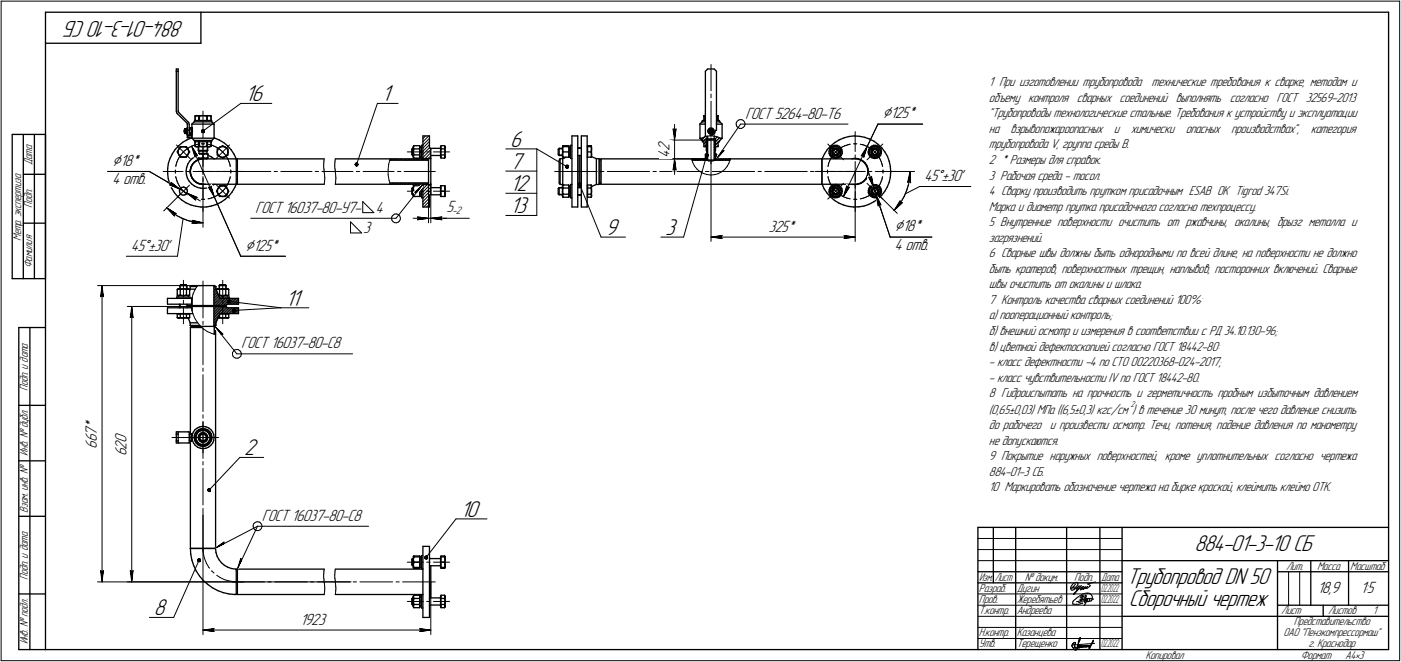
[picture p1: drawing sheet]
<svg xmlns="http://www.w3.org/2000/svg" width="631mm" height="298mm" viewBox="0 0 631 298" stroke-linecap="round" stroke-linejoin="round" font-family="sans-serif">
<defs><g id="words">
<g font-size="10.9">
<text x="83" y="9" transform="rotate(-180 83 9)">884-01-3-10 СБ</text>
<text x="110" y="46">16</text>
<text x="172" y="46">1</text>
<text x="230" y="66">6</text>
<text x="230" y="76">7</text>
<text x="230" y="86">12</text>
<text x="230" y="96">13</text>
<text x="273" y="106">9</text>
<text x="300" y="106">3</text>
<text x="129" y="138">11</text>
<text x="110" y="205">2</text>
<text x="207" y="233">10</text>
<text x="538" y="248">884-01-3-10 СБ</text>
<text x="508" y="263">Трубопровод DN 50</text>
<text x="509" y="273">Сборочный чертеж</text>
<text x="69" y="277">8</text>
</g>
<g font-size="8.5">
<text x="397" y="53">Ç125*</text>
<text x="50" y="75">Ç18*</text>
<text x="403" y="104">Ç18*</text>
<text x="110" y="113">Ç125*</text>
</g>
<g font-size="7.8">
<text x="336" y="54">ГОСТ 5264-80-Т6</text>
<text x="302" y="71" transform="rotate(-90 302 71)">4</text>
<text x="302" y="68" transform="rotate(-90 302 68)">2</text>
<text x="50" y="83">4 отв.</text>
<text x="416" y="81">45Å±30'</text>
<text x="115" y="96">ГОСТ 16037-80-У7-</text>
<text x="169" y="96">4</text>
<text x="201" y="95">5</text>
<text x="164" y="105">3</text>
<text x="346" y="104">325*</text>
<text x="59" y="113">45Å±30'</text>
<text x="403" y="112">4 отв.</text>
<text x="109" y="157">ГОСТ 16037-80-С8</text>
<text x="44" y="196" transform="rotate(-90 44 196)">7</text>
<text x="44" y="193" transform="rotate(-90 44 193)">*</text>
<text x="44" y="202" transform="rotate(-90 44 202)">6</text>
<text x="44" y="199" transform="rotate(-90 44 199)">6</text>
<text x="57" y="202" transform="rotate(-90 57 202)">2</text>
<text x="57" y="199" transform="rotate(-90 57 199)">0</text>
<text x="57" y="205" transform="rotate(-90 57 205)">6</text>
<text x="118" y="235">ГОСТ 16037-80-С8</text>
<text x="594" y="267">18,9</text>
<text x="613" y="267">1:5</text>
<text x="135" y="281">1923</text>
</g>
<g font-size="6.2">
<text x="445" y="39">1 При изготовлении трубопровода</text>
<text x="519" y="39">технические требования к сварке, методам и</text>
<text x="445" y="46">объему контроля сварных соединений выполнять согласно ГОСТ 32569-2013</text>
<text x="445" y="53">&quot;Трубопроводы технологические стальные. Требования к устройству и эксплуатации</text>
<text x="445" y="60">на</text>
<text x="455" y="60">взрывопожароопасных</text>
<text x="502" y="60">и</text>
<text x="509" y="60">химически</text>
<text x="534" y="60">опасных</text>
<text x="555" y="60">производствах&quot;,</text>
<text x="591" y="60">категория</text>
<text x="445" y="67">трубопровода V, группа среды В.</text>
<text x="445" y="74">2 * Размеры для справок.</text>
<text x="445" y="81">3 Рабочая среда - тосол.</text>
<text x="445" y="88">4 Сварку производить прутком присадочным ESAB OK Tigrod 347Si.</text>
<text x="445" y="95">Марка и диаметр прутка присадочного согласно техпроцессу.</text>
<text x="445" y="102">5 Внутренние поверхности очистить от ржавчины, окалины, брызг металла и</text>
<text x="445" y="109">загрязнений.</text>
<text x="445" y="116">6 Сварные швы должны быть однородными по всей длине, на поверхности не должно</text>
<text x="445" y="123">быть кратеров, поверхностных трещин, наплывов, посторонних включений. Сварные</text>
<text x="445" y="130">швы очистить от окалины и шлака.</text>
<text x="445" y="137">7 Контроль качества сварных соединений 100%:</text>
<text x="445" y="144">а) пооперационный контроль;</text>
<text x="445" y="151">б) внешний осмотр и измерения в соответствии с РД 34.10.130-96;</text>
<text x="445" y="158">в) цветной дефектоскопией согласно ГОСТ 18442-80:</text>
<text x="445" y="165">- класс дефектности -4 по СТО 00220368-024-2017;</text>
<text x="445" y="172">- класс чувствительности IV по ГОСТ 18442-80.</text>
<text x="445" y="179">8 Гидроиспытать на прочность и герметичность пробным избыточным давлением</text>
<text x="445" y="186">(0,65±0,03) МПа ((6,5±0,3) кгс/см ) в течение 30 минут, после чего давление снизить</text>
<text x="445" y="193">до рабочего и произвести осмотр. Течи, потения, падение давления по манометру</text>
<text x="445" y="200">не допускаются.</text>
<text x="445" y="207">9 Покрытие наружных поверхностей, кроме уплотнительных согласно чертежа</text>
<text x="445" y="214">884-01-3 СБ.</text>
<text x="445" y="221">10 Маркировать обозначение чертежа на бирке краской, клеймить клеймо ОТК.</text>
</g>
<g font-size="5.4">
<text x="15" y="74" transform="rotate(-90 15 74)">Дата</text>
<text x="15" y="94" transform="rotate(-90 15 94)">Подп.</text>
<text x="10" y="109" transform="rotate(-90 10 109)">Метр. экспертиза</text>
<text x="15" y="121" transform="rotate(-90 15 121)">Фамилия</text>
<text x="13" y="176" transform="rotate(-90 13 176)">Подп. и дата</text>
<text x="13" y="205" transform="rotate(-90 13 205)">Инв. № дубл.</text>
<text x="13" y="231" transform="rotate(-90 13 231)">Взам. инв. №</text>
<text x="579" y="257">Лит.</text>
<text x="593" y="257">Масса</text>
<text x="608" y="257">Масштаб</text>
<text x="13" y="261" transform="rotate(-90 13 261)">Подп. и дата</text>
<text x="462" y="262">№ докум.</text>
<text x="484" y="262">Подп.</text>
<text x="441" y="267">Разраб.</text>
<text x="458" y="267">Дугин</text>
<text x="441" y="272">Пров.</text>
<text x="458" y="272">Жеребятьев</text>
<text x="441" y="277">Т.контр.</text>
<text x="458" y="277">Андреева</text>
<text x="577" y="277">Лист</text>
<text x="583" y="282">Представительство</text>
<text x="598" y="277">Листов</text>
<text x="618" y="277">1</text>
<text x="441" y="287">Н.контр.</text>
<text x="458" y="287">Казанцева</text>
<text x="578" y="287">ОАО &quot;Пензкомпрессормаш&quot;</text>
<text x="13" y="290" transform="rotate(-90 13 290)">Инв. № подл.</text>
<text x="441" y="292">Утв.</text>
<text x="458" y="292">Терещенко</text>
<text x="589" y="291">г. Краснодар</text>
<text x="516" y="297">Копировал</text>
<text x="586" y="297">Формат</text>
<text x="606" y="297">A4•3</text>
</g>
<g font-size="5.3">
<text x="441" y="262">Изм.</text>
<text x="448" y="262">Лист</text>
<text x="496" y="262">Дата</text>
</g>
<g font-size="5.2">
<text x="496" y="267">02.2022</text>
<text x="496" y="272">02.2022</text>
<text x="496" y="292">02.2022</text>
</g>
<text font-size="5.1" x="204" y="96">-2</text>
<text font-size="4.1" x="509" y="183">2</text>
</g></defs>
<g fill="none" stroke="#000" stroke-width=".59">
<path d="M20 6v287zM20 6h606zM20 19h71zM91 6v13zM626 6v287zM79 31h1zM79 31v1zM79 32h1zM79 32v18zM80 32v18zM80 31v1zM318 32v18z"/>
<path d="M318 32l1-1zM319 31h3zM322 31l1 1zM323 32v18zM79 50l1 1zM80 51h.1M80 51l4 4zM80 50l1 1zM80 50h.1M81 51l4 4zM83 60h.1M83 59h.1"/>
<path d="M83 58v1zM83 59v1zM83 58h.1M83 60h1zM83 58h1zM83 59h1zM84 59v1zM84 58v1zM84 58h.1M84 55v1zM84 59v2zM84 56v3z"/>
<path d="M84 59h1zM84 59h.1M84 56h.1M85 55h.1M85 55v1zM85 56v3zM85 59v2zM85 58h1zM85 59h1zM85 59h.1M85 60h1zM86 58v1z"/>
<path d="M86 58h.1M86 60h.1M86 59v1zM86 59h.1M86 57h.1M86 57v4zM87 58h.1M86 56v1zM86 56h10zM87 60h.1M87 58v1zM87 59v1z"/>
<path d="M87 55l-1 1zM87 55h8zM88 54h7zM88 54v1zM88 52h.1M88 52v2zM88 52h1zM89 52h.1M89 52h2zM90 52h.1M89 52v2zM90 52v2z"/>
<path d="M90 52h1zM91 52h.1M91 52h4zM91 52h1zM92 52h1zM93 52h.1M93 52v2zM93 52h1zM94 52h.1M94 52h1zM95 52h.1M95 52v2z"/>
<path d="M95 54v1zM95 55l1 1zM96 56v6zM315 56v6zM315 56h3zM316 55l-1 1zM316 55h2zM316 54h2zM316 54v1zM317 52v2zM317 52h.1M317 52h1z"/>
<path d="M318 52h.1M318 55v1zM318 50v1zM318 56v5zM318 51v4zM319 59h.1M319 59v1zM319 58h1zM319 58v1zM319 60h1zM319 59l1-1zM319 59l1 1z"/>
<path d="M320 59h-1zM320 59h.1M320 58h.1M320 58h-1zM320 59v1zM320 60h.1M320 59v-1zM320 60h1zM320 58l1 1zM320 58h1zM321 59h.1M320 60l1-1z"/>
<path d="M321 58v1zM321 60h.1M321 59v1zM321 58h.1M321 58h1zM322 58v1zM322 60h-1zM322 59v1zM322 60h.1M323 59h.1M322 59h.1M323 56v3z"/>
<path d="M323 54h1zM323 56h2zM323 52h.1M323 52h1zM323 50v1zM323 55h1zM323 51v4zM323 55v1zM324 52h.1M323 52v2zM324 52v2zM324 54v1z"/>
<path d="M324 55l1 1zM325 56v6zM6 61v64zM6 61h14zM10 61v64zM10 78h5zM15 61v64zM15 78h5zM20 61v64zM76 76v2zM76 78v2zM76 73v3z"/>
<path d="M77 71l-1 2zM78 69l-1 2zM79 67l-1 2zM80 68l1 2zM80 69l1 1zM80 68v1zM81 67l-1 1zM81 70v1zM81 70h.1M81 66l1-2zM81 66l-2 1zM81 70l1 1z"/>
<path d="M81 67h.1M81 67l1-1zM81 66h2zM81 71h2zM81 66v1zM82 71h1zM82 66h1zM82 64l2-1zM83 71h1zM83 71h.1M83 66h1zM83 66h.1"/>
<path d="M83 71l1-1zM83 66l1 1zM84 77v2zM84 66l1 1zM84 79v1zM84 75v2zM84 60h.1M84 67h1zM84 63l2-1zM84 62h.1M84 61h.1M84 61h1z"/>
<path d="M84 62h1zM84 61v1zM85 74l-1 1zM85 61v1zM85 62h1zM85 61h1zM85 70h-1zM85 67v1zM85 70l-1 1zM85 69v1zM85 68v1zM85 62h.1"/>
<path d="M85 61h.1M85 68v2zM85 73v1zM85 73l2-2zM86 78v1zM86 77v1zM86 76v2zM86 77v2zM86 77h.1M86 79l1 1zM86 79v1zM86 75v2z"/>
<path d="M86 79l1 2zM86 75v1zM86 61h.1M86 60v1zM86 62h10zM86 62h.1M86 62l1 1zM86 61v1zM86 80l1 1zM87 71h1zM87 74l-1 1zM87 74l1-1z"/>
<path d="M87 63h8zM88 73l1-1zM88 73l-1 1zM88 63v1zM88 64h7zM88 71l1-1zM88 66h.1M88 64v2zM88 66h1zM89 66h.1M89 66h2zM89 72h1z"/>
<path d="M89 69h1zM89 71h1zM89 71h.1M89 70h.1M89 70v1zM89 70l1-1zM89 66v2zM89 68h1zM89 68h2zM89 64v2zM90 71h1zM90 69h1z"/>
<path d="M90 68h1zM90 72h.1M90 68v1zM90 64v2zM90 66h.1M90 72h1zM90 66h1zM91 71h.1M91 69v1zM91 66h.1M91 72h15zM91 66h3z"/>
<path d="M91 71h2zM91 69h2zM91 68h2zM91 68h3zM91 70l1-1zM91 70v1zM91 71h1zM91 66h1zM92 66h1zM92 69h1zM92 71h1zM93 66h.1"/>
<path d="M93 69l1 1zM93 71h1zM93 64v2zM93 69h1zM93 68v1zM93 72h.1M93 68h1zM94 66v2zM94 70l1 1zM94 66h.1M94 71h.1M94 69h.1"/>
<path d="M94 70v1zM94 66h1zM95 66h.1M95 64v2zM95 71l1 1zM95 63v1zM95 63l1-1zM97 62h.1M96 72h.1M97 62l2 1zM98 68v2zM98 68v1z"/>
<path d="M98 67l1-1zM98 67v1zM98 70l1 1zM98 69v1zM98 68h.1M99 67l-1 1zM99 67v-1zM99 63l2 1zM99 66h1zM99 71h1zM100 71h1zM100 66h1z"/>
<path d="M100 66h2zM100 71h2zM101 71h1zM101 66h1zM101 64l2 2zM102 66v1zM102 71l1-1zM102 66l1 1zM102 70v1zM102 67l1 1zM103 69l-1 1zM103 68h.1"/>
<path d="M103 66l1 1zM103 68v2zM103 68v1zM103 67v1zM104 67l1 2zM105 69l1 3zM106 72v11zM107 72h.1M106 72h1zM107 77v6zM107 72v5zM107 72h39z"/>
<path d="M151 72h25zM176 72h17zM186 70h.1M186 67v1zM186 68v2zM186 67h.1M186 66h.1M186 71h.1M186 66v2zM186 68v1zM186 68v3zM186 68h.1"/>
<path d="M186 69h.1M186 69v1zM186 71h3zM186 70h3zM186 67h3zM186 66h3zM189 66h.1M189 70h.1M189 67h.1M189 71h.1M189 67v1zM189 69v1z"/>
<path d="M189 66v2zM189 68v3zM189 68h.1M189 69h.1M189 68v1zM189 71h1zM189 66h1zM189 69h1zM189 68h1zM190 71h.1M190 65v3zM190 68v3z"/>
<path d="M190 65h.1M190 61v10zM190 61h3zM190 71h4zM193 72v10zM193 72h.1M193 61v5zM193 66l1 1zM194 67h4zM194 71v12zM194 67v4zM194 70h4z"/>
<path d="M198 70h.1M198 67h.1M198 66h.1M198 66v5zM198 71h.1M199 66h1zM199 70h1zM199 67h1zM199 71h1zM199 67v1zM199 68v2zM199 70v1z"/>
<path d="M199 71h.1M199 66v1zM199 66h.1M200 66h.1M200 67h.1M200 70h.1M200 69v1zM200 71h.1M200 67v1zM200 69h.1M200 68v1zM200 68v3z"/>
<path d="M200 66v2zM200 68h.1M251 70h1zM251 67v3zM252 70h1zM252 67h1zM252 67v3zM252 67h-1zM252 72v10zM252 71h1zM252 71v1zM252 71v12z"/>
<path d="M253 71h1zM253 66h.1M253 66v1zM254 71h.1M253 70h.1M253 67h.1M253 67v1zM253 69v1zM253 70v1zM253 67v3zM253 71h.1M253 70l1 1z"/>
<path d="M253 68h.1M253 69h.1M253 71v12zM253 71h2zM254 66h.1M254 68h.1M254 66h2zM254 66h-1zM254 71h2zM254 68h2zM254 68l-1 1zM256 66h.1"/>
<path d="M256 69h.1M256 71h.1M256 66v1zM256 67h.1M256 68h.1M256 66h1zM256 71h1zM256 70h.1M256 67v3zM256 70v1zM256 67v1zM257 71h.1"/>
<path d="M257 71h1zM257 65v6zM257 65h1zM258 61v32zM258 61h2zM260 70h2zM260 67h2zM260 61v32zM260 66l1 1zM261 67h.1M261 70v14zM262 61v32z"/>
<path d="M262 61h2zM262 66v1zM264 66h.1M264 71h.1M264 61v32zM265 66h1zM265 66h.1M265 68h1zM265 71h1zM265 67v1zM265 66v1zM265 70v1z"/>
<path d="M265 68v2zM266 66h.1M266 69h.1M266 71h.1M266 68h.1M266 66v1zM266 67v1zM266 70h.1M266 67v3zM266 70v1zM266 67h.1M266 71h3z"/>
<path d="M269 71h1zM269 71v12zM270 71v1zM270 71v12zM270 72h1zM270 77v6zM270 72v5zM271 77v6zM271 72v5zM271 72h41zM312 72h6zM315 62h1z"/>
<path d="M315 62h.1M316 62v1zM316 63h.1M316 64h1zM316 63v1zM317 66h1zM317 64v2zM318 61h.1M318 70v-1zM318 71h.1M318 70v1zM318 66h.1"/>
<path d="M318 63h.1M318 63v5zM318 63h1zM318 68h.1M318 72h.1M319 63h.1M319 72h.1M318 71v1zM318 68v1zM319 63h3zM319 61v2zM319 72h3z"/>
<path d="M319 63v9zM319 72h1zM320 61h.1M320 72h1zM321 61h.1M320 61h1zM321 61l1-1zM321 72h1zM322 63h.1M322 61v2zM322 63v9zM322 72h.1"/>
<path d="M322 68v1zM322 71v1zM322 69l1 1zM322 71h1zM322 72h7zM322 66h.1M322 63v5zM322 68h.1M322 66h2zM323 70v1zM324 64v2zM324 64h.1"/>
<path d="M324 63v1zM324 63h.1M325 62h.1M325 62l-1 1zM329 72h41zM370 72v11zM370 72h15zM370 77v6zM370 72v5zM370 71h.1M371 69l-1 2zM373 67l-2 2z"/>
<path d="M373 68v1zM373 69l1 1zM374 67l-1 1zM374 70l1 1zM374 67v1zM374 67l1-1zM374 68v2zM374 68v1zM374 69l1 1zM374 68h.1M374 66h1zM374 66v1z"/>
<path d="M374 66l2-2zM374 66l-1 1zM375 70v1zM375 71h.1M375 67l-1 1zM375 67v-1zM375 68v1zM375 69v1zM375 69h.1M375 68h.1M375 69l1 1zM375 66l1-1z"/>
<path d="M375 71h1zM375 66h1zM375 70h1zM375 67h1zM375 67v1zM375 68l1-1zM376 70h.1M376 67h.1M376 71h1zM376 70h1zM376 67h1zM376 66h1z"/>
<path d="M376 65h1zM376 64l2-1zM376 66h2zM376 71h2zM377 70v-1zM377 70h.1M377 71h1zM377 67h.1M377 67h1zM377 66h1zM377 70h1zM377 67v1z"/>
<path d="M377 65l1 1zM377 67l1 1zM377 68h1zM378 67v1zM378 69h-1zM378 66l1 1zM378 71l1-1zM378 66v1zM378 71v-1zM378 68v1zM378 68h.1M378 69l-1 1z"/>
<path d="M378 69v1zM378 63l2-1zM378 69h.1M378 67l1 1zM379 69l-1 1zM379 68h.1M379 67v1zM379 68v2zM379 68v1zM379 67h.1M379 70l-1 1zM379 69v1z"/>
<path d="M380 62l2-1zM382 61h3zM384 72l1-1zM385 71h1zM385 61h2zM385 72h2zM386 71l1 1zM387 72h1zM387 61l2 1zM387 72h2zM388 72l1 1zM389 72l1 1z"/>
<path d="M389 73l1 1zM389 62l3 1zM390 73v2zM390 74l1 1zM390 75l1 1zM391 79l-1 2zM391 75v2zM391 80l-1 1zM391 77v1zM391 78v1zM391 76v1zM391 78v2z"/>
<path d="M391 68v1zM391 67v1zM391 69l1 1zM391 68l1 2zM392 63l2 1zM392 69v1zM392 68v1zM392 67l1-1zM392 67h-1zM392 70l1 1zM392 67l-1 1zM392 67v1z"/>
<path d="M392 70h.1M392 69h1zM393 68v1zM393 66v-1zM393 71h.1M393 67h-1zM393 67v-1zM393 69v1zM393 66l-1 1zM393 66h1zM393 71h1zM393 67h.1"/>
<path d="M393 67l-1 1zM393 68h.1M393 70h1zM393 69l1 1zM393 67h1zM393 67v1zM393 65h1zM394 70h.1M394 64l2 1zM394 67h1zM394 66h1zM394 71h1z"/>
<path d="M394 70h1zM394 70l1-1zM394 65l1 1zM395 67v1zM395 67h.1M395 71l1-1zM395 70v-1zM395 70h.1M395 66l1 1zM395 69h.1M395 68h.1M395 71h1z"/>
<path d="M395 67l1 1zM395 68v1zM395 66h1zM396 65l1 2zM396 69h-1zM396 68v1zM396 67h.1M396 69l-1 1zM396 70l-1 1zM396 67l1 1zM396 70h.1M396 67v1z"/>
<path d="M396 66l1 1zM396 69v1zM397 70l-1 1zM397 67v1zM397 68l-1 2zM397 69v1zM397 68v1zM397 67l2 1zM399 68l1 2zM400 70l1 3zM401 73v2zM401 75v2z"/>
<path d="M401 80v2zM401 77v3zM401 77h.1M76 80v3zM76 83l1 2zM77 85l2 2zM79 87l1 2zM80 89l2 1zM81 86h.1M81 86v1zM81 87l1 1zM81 85l1-1z"/>
<path d="M81 85v1zM82 88h.1M82 90l2 1zM82 84h1zM82 88h1zM83 84h.1M83 84l1 1zM83 88l1-1zM84 85h.1M84 91l2 1zM84 85v1zM84 87h.1"/>
<path d="M84 80l1 2zM84 86v1zM85 82l1 1zM86 92l2 1zM86 83l2 1zM87 80v1zM87 81l1 1zM88 84h1zM88 82h1zM88 93h3zM88 82l1 1zM88 82l2 1z"/>
<path d="M89 82l1 1zM89 84l2 1zM89 83h2zM90 83h1zM91 93h2zM91 85h1zM91 83h.1M91 83h2zM91 83h15zM92 85l2-1zM93 93h2zM94 84h1z"/>
<path d="M95 93l2-1zM95 84l2-1zM97 92l2-1zM98 86v1zM98 86h.1M98 85v1zM98 87l1 1zM99 88h.1M99 84l-1 1zM99 84h1zM99 88h1zM99 91l2-1z"/>
<path d="M100 84h.1M100 88h1zM100 88h2zM100 84h1zM100 84h2zM101 88h1zM101 84h1zM101 90l2-2zM102 84v1zM102 87v1zM102 85l1 1zM103 87h-1z"/>
<path d="M103 86v1zM103 86l-1 1zM105 86l-2 2zM106 84l-1 2zM106 83v1zM106 83h1zM106 83h.1M107 83h39zM151 83h25zM176 82h17zM176 83h17zM186 87v1z"/>
<path d="M186 85v2zM186 88h.1M186 84h.1M186 84v4zM186 84v1zM186 87h.1M186 85h.1M186 85v1zM186 86v1zM186 86h.1M186 88h3zM186 86h3z"/>
<path d="M186 84h3zM189 84h.1M189 88h.1M189 86h.1M189 86v1zM189 88h1zM189 84h1zM189 85v1zM189 85h.1M189 87v1zM189 84v1zM189 85v2z"/>
<path d="M189 87h.1M190 89h.1M190 83v6zM190 83h.1M190 83v10zM190 93h3zM190 83h4zM193 82v1zM193 88v5zM193 88l1-1zM194 88h4zM194 83v4z"/>
<path d="M194 84h4zM198 88h.1M198 84h.1M198 84v4zM199 88h1zM199 84h1zM199 86h1zM199 86v1zM199 84v1zM199 85v1zM199 87v1zM200 84h.1"/>
<path d="M200 88h.1M200 86h.1M200 86v1zM200 87h.1M200 84v1zM200 85v1zM200 85h.1M200 85v2zM200 87v1zM251 87l1 1zM251 85v2zM252 82v1z"/>
<path d="M252 88h1zM252 84h1zM252 84v4zM252 84l-1 1zM252 83h1zM253 84h.1M253 86v2zM253 88h.1M253 84v2zM253 88l1 1zM253 86v1zM253 87h.1"/>
<path d="M253 86h.1M253 83h1zM253 87h1zM253 85v1zM254 85h.1M254 89h.1M254 85h2zM254 87h2zM254 83h2zM254 89h2zM254 83h.1M254 87h.1"/>
<path d="M254 83l-1 1zM254 85h-1zM256 85h.1M256 88h.1M256 83v1zM256 89h.1M256 83h.1M256 84h.1M256 85v1zM256 87h.1M256 88h1zM256 84h1z"/>
<path d="M256 86v2zM256 88v1zM256 84v2zM256 86h.1M256 86v1zM257 89h1zM257 83v6zM257 83h1zM258 93h2zM260 88h1zM260 88h2zM260 84h2z"/>
<path d="M261 88h.1M262 88h.1M262 93h2zM264 84h.1M264 88h.1M265 89h1zM265 87h1zM265 85h1zM265 83h1zM265 88v1zM265 85v1zM265 86v1z"/>
<path d="M265 83v1zM265 87v1zM265 84v1zM266 83h.1M266 88h.1M266 85h.1M266 89h.1M266 84h.1M266 85v1zM266 87h.1M266 84l3-1zM266 86v2z"/>
<path d="M266 84v2zM266 86h.1M266 86v1zM269 83h1zM270 82v1zM270 83h1zM271 83h99zM370 83h15zM370 83l1 2zM371 85l2 2zM373 87l1 2zM373 86l1 1z"/>
<path d="M374 85l-1 1zM374 86v1zM374 87v1zM374 84v1zM374 86h.1M374 89l2 1zM374 88l1 1zM374 87l1 1zM374 85v1zM375 84v-1zM375 84h-1zM375 86h.1"/>
<path d="M375 86v1zM375 88h1zM375 84l-1 1zM375 84h1zM375 87h.1M375 85l1-1zM375 85v1zM375 87l1 1zM375 89h1zM375 85h1zM375 83h1zM375 87h1z"/>
<path d="M376 88h.1M376 84h.1M376 85v-1zM376 88h1zM376 85h.1M376 85l-1 1zM376 90l2 1zM376 87h1zM376 89h1zM376 83h1zM376 88h2zM376 84h2z"/>
<path d="M376 84h1zM377 84h.1M376 84l1 1zM376 85h1zM377 87h.1M377 84v1zM377 88v-1zM377 85h1zM377 85h.1M377 89h1zM377 83l1 1zM377 88h1z"/>
<path d="M377 88l1-1zM377 84h1zM377 87h1zM377 85l1 1zM378 85v1zM378 87h-1zM378 86v1zM378 84l1 1zM378 91l2 1zM378 86h.1M378 89l1-1zM378 84h1z"/>
<path d="M378 87h.1M379 87l-1 1zM379 85v1zM379 84v1zM379 86v1zM379 87h.1M379 87v1zM380 92l2 1zM382 93h3zM384 83h1zM385 93h2zM385 83h2z"/>
<path d="M387 83l1-1zM387 83h1zM387 93h2zM388 82h1zM388 83l1-1zM389 82l1-1zM389 93l2-1zM390 81l-1 1zM391 86v1zM391 87l1 1zM391 92l3-1zM391 85v1z"/>
<path d="M392 88h.1M392 86v1zM392 87l1 1zM392 85l1-1zM392 85v1zM392 87v1zM392 84l1-1zM392 84l-1 1zM392 88h1zM392 88l1 1zM392 84v1zM392 84h1z"/>
<path d="M392 86l1 1zM393 87h.1M393 86v1zM393 85l-1 1zM393 86h.1M393 83h1zM393 84h1zM393 88l1 1zM393 88h1zM393 84l1-1zM393 87l1 1zM393 85h1z"/>
<path d="M393 85v1zM393 85l1-1zM393 85h.1M393 89h1zM393 87h1zM394 91l1-1zM394 88h.1M394 87h.1M394 85v-1zM394 84h1zM394 83h1zM394 88h1z"/>
<path d="M394 85h1zM394 83l1 1zM394 89l1-1zM394 89h1zM394 87h1zM394 84l1 1zM395 84v1zM395 84h.1M395 88v-1zM395 85v1zM395 83l1 1zM395 87h.1"/>
<path d="M395 89l1-1zM395 85h1zM395 86h.1M395 84l1 1zM395 88h1zM395 88l1-1zM395 86v1zM395 90l2-2zM396 85v1zM396 87l-1 1zM396 87h-1zM396 84h.1"/>
<path d="M396 86v1zM396 86h.1M396 85h.1M396 87v1zM396 84l1 1zM397 88h-1zM397 85v1zM397 87v1zM397 86v1zM399 86l-2 2zM400 84l-1 2zM401 82l-1 2z"/>
<path d="M10 100h5zM15 100h5zM6 125h14zM75 139v2zM75 139h11zM75 134v3zM75 134h11zM75 137h11zM80 134h.1M80 134h6zM80 130v3zM80 130h.1"/>
<path d="M80 133h.1M81 130h.1M81 133h.1M80 133v1zM81 130h2zM81 133h2zM81 139v-1zM81 137h.1M81 138h.1M81 137v2zM81 129v1zM81 129h3z"/>
<path d="M81 129v-1zM81 130v3zM81 130h1zM81 133h1zM81 128h3zM82 130h.1M82 133h.1M82 130h1zM82 133h1zM83 130h2zM83 133h2zM83 130h.1"/>
<path d="M83 133h.1M83 130h1zM83 133h1zM84 130h.1M84 133h.1M84 128v1zM84 130v3zM84 138h2zM84 137v2zM84 129v1zM85 130h.1M85 133h.1"/>
<path d="M85 133v1zM85 130v3zM86 134h.1M86 130l-1 1zM86 130h2zM86 129v1zM86 129h.1M86 129h3zM87 138h.1M86 138h.1M87 138h9zM87 138v2z"/>
<path d="M87 134v4zM89 129h7zM96 138v9zM96 138h6zM96 129h.1M96 129v9zM97 129h.1M97 138h5zM97 138h.1M97 130l2 4zM97 129v1zM98 130v1z"/>
<path d="M98 130h.1M98 130h2zM99 130h.1M98 133h.1M98 133h2zM99 133h.1M99 129v1zM99 129h1zM99 134h1zM99 130v3zM99 128v1zM99 128h1z"/>
<path d="M99 134h8zM99 130h1zM99 133h1zM100 130h.1M100 133h.1M100 133v1zM100 134h3zM100 129h2zM100 128h2zM100 130h1zM100 130h2zM100 133h2z"/>
<path d="M100 133h1zM100 133l1 1zM101 130h.1M101 133h.1M101 130h1zM101 133h1zM102 128v1zM102 138v1zM102 138v-1zM102 130v3zM102 130h.1M102 133h.1"/>
<path d="M102 138h.1M102 129v1zM102 139h5zM102 137h5zM103 130h.1M103 133h.1M103 133v1zM103 130v3zM103 134h.1M107 139v2zM107 134v3zM8 147v146z"/>
<path d="M8 147h12zM13 147v146zM75 141h12zM80 141v2zM80 143h.1M80 141h1zM80 141h.1M81 143h2zM81 143h.1M81 141h.1M81 141v2zM81 141h2z"/>
<path d="M81 143h1zM82 143h.1M82 143h1zM83 143h2zM83 141h1zM83 143h.1M83 143h1zM84 143h.1M84 141v2zM84 141h1zM85 143h.1M85 141h.1"/>
<path d="M85 143l1 2zM85 141v2zM86 145h3zM86 145v2zM86 147h.1M86 147h4zM86 147h5zM86 147v49zM90 147h6zM97 147h.1M97 147v4zM97 151v96z"/>
<path d="M97 145v2zM98 143h2zM98 143h.1M99 143h.1M99 142v1zM99 141h1zM99 141l-2 4zM99 141h8zM99 143h1zM100 143h.1M100 143h2zM100 143h1z"/>
<path d="M100 141h2zM101 143h.1M101 143h1zM102 141v2zM102 143h.1M102 141h.1M102 141h1zM103 143h.1M103 141h.1M103 141v2zM8 183h12zM79 199h1z"/>
<path d="M79 199h.1M79 194h1zM79 195v4zM79 195h1zM79 194v1zM80 194v1zM80 195v4zM81 194h.1M81 199h.1M80 199h.1M81 194h4zM81 199h4z"/>
<path d="M85 199h.1M85 194h.1M85 196h1zM85 194v5zM85 197h1zM85 198h1zM86 198v49zM86 198h.1M86 199h.1M86 195h.1M86 196h.1M86 197h.1"/>
<path d="M86 197v1zM86 196v1zM86 195v4zM87 195h.1M87 199h.1M86 197l1 1zM87 196l-1 1zM87 198v2zM87 195v1zM87 200l1 1zM87 197l1 1zM88 196l-1 1z"/>
<path d="M88 196v1zM88 197v2zM88 198v1zM88 194l-1 1zM88 194l1-1zM88 197l1 2zM88 197h.1M88 199l1 1zM88 195v1zM88 198l1 1zM88 197v1zM89 196l-1 1z"/>
<path d="M89 200h.1M89 196h.1M89 194h1zM89 194l-1 1zM89 195l-1 2zM89 199v1zM89 199h.1M89 194l1-1zM89 193l1-1zM89 197v1zM89 195h.1M89 195l1-1z"/>
<path d="M89 196v1zM89 194v1zM89 194h.1M89 198l1 1zM89 200h1zM90 194l1-1zM90 197v1zM90 198h.1M90 193h1zM90 194h1zM90 196v1zM90 195h1z"/>
<path d="M90 195l-1 1zM90 199h1zM90 198l1 1zM90 197h.1M90 192h1zM90 198h1zM90 196h1zM90 195v1zM91 195h.1M91 193h1zM91 199h.1M91 199h1z"/>
<path d="M91 193h.1M91 198l1 1zM91 196l1-1zM91 195h1zM91 192h.1M91 194h.1M91 194h2zM91 194h1zM91 192h2zM91 193h2zM92 199h.1M92 199v-1z"/>
<path d="M92 195v1zM92 193h1zM92 195l1 1zM92 199l1-1zM92 198h1zM92 195h1zM92 196h1zM92 199h1zM92 194h1zM93 193l1 1zM93 196h.1M93 192l1 1z"/>
<path d="M93 196v1zM93 200l1-1zM93 195v1zM93 197v1zM93 197h.1M93 194h.1M93 198h.1M93 194l1 1zM93 196l1 1zM93 198v1zM94 197l-1 1zM94 194h.1"/>
<path d="M94 194l1 1zM94 193h1zM94 195h.1M94 195l1 2zM94 195l1 1zM94 198v1zM95 196v1zM95 195v1zM95 197l-1 1zM95 193l1 1zM95 199l-1 1zM95 198v1z"/>
<path d="M95 197h.1M95 197l-2 3zM95 195v2zM95 197v1zM96 194v2zM96 199l-1 1zM96 196v1zM96 198v1zM96 197v1zM8 208h12zM88 201h1zM89 201l1 1z"/>
<path d="M89 200l1 1zM89 200l2 1zM90 200h.1M90 200h1zM90 201h1zM90 202h2zM91 201h1zM91 200h2zM91 200h1zM92 202h1zM92 201h1zM92 200h1z"/>
<path d="M92 201l1-1zM93 201l1-1zM93 202l1-1zM93 200h.1M93 200h1zM94 200l1-1zM94 201l1-1zM8 232h12zM441 237h185zM441 237v56zM447 237v25zM458 237v56z"/>
<path d="M480 237v56zM495 237v56zM505 237v56zM86 247h11zM86 247v3zM86 250v2zM86 252l1 3zM87 255l1 2zM88 257l2 2zM90 259l2 2zM97 247v2zM97 249l1 1z"/>
<path d="M98 250l1 2zM99 252l1 1zM100 253l1 2zM101 255h2zM103 255l1 1zM104 256h2zM106 256h.1M106 256v12zM106 257l1-1zM107 256v12zM107 256h39zM151 256h39z"/>
<path d="M186 254v1zM186 252v2zM186 255h.1M186 252h.1M186 252v3zM186 251h.1M186 251v1zM186 256h.1M186 254h.1M186 254v2zM186 252v1zM186 253h.1"/>
<path d="M186 251h3zM186 256h3zM186 253h3zM186 253v1zM186 250h3zM186 250h.1M186 250v1zM189 253h.1M189 251h.1M189 256h.1M189 250v1zM189 253v1z"/>
<path d="M189 255h.1M189 254v1zM189 254h.1M189 252v2zM189 254v2zM189 251v1zM189 252h.1M189 251h1zM189 256l1-1zM190 255h.1M190 256h.1M190 250v6z"/>
<path d="M190 250h.1M190 246v32zM190 246h3zM193 246v32zM193 251l1 1zM193 255h5zM193 252h5zM194 255v14zM198 255h.1M198 252h.1M198 251h.1M198 251v5z"/>
<path d="M198 256h.1M199 253h1zM199 251h1zM199 256h1zM199 252v1zM199 251v1zM199 254v2zM199 253v1zM199 250h1zM199 256h.1M199 250v1zM200 253h.1"/>
<path d="M200 251h.1M200 256h.1M200 250v1zM200 253v1zM200 254h.1M200 251v1zM200 252h.1M200 255h.1M200 254v1zM200 252v2zM200 254v2zM441 257h64z"/>
<path d="M505 252h121zM575 252v41zM575 257h15zM590 252v21zM590 257h36zM607 252v21zM8 267h12zM92 261l2 2zM94 263l2 2zM96 265l2 1zM98 266l2 1zM100 267h3z"/>
<path d="M103 267l3 1zM106 268h.1M106 267l1 1zM107 268h39zM151 268h39zM186 272h.1M186 270v2zM186 269h.1M186 269v3zM186 269v1zM186 271v2zM186 268h.1"/>
<path d="M186 273h.1M186 269v2zM186 273v1zM186 271h.1M186 271v1zM186 270v1zM186 270h.1M186 269h3zM186 272h3zM186 268h3zM186 274h3zM189 272h.1"/>
<path d="M189 268h.1M189 269v1zM189 269h.1M189 273h.1M189 274h.1M189 270h.1M189 271v2zM189 273v1zM189 269v2zM189 273h1zM189 268h1zM189 270v1z"/>
<path d="M189 271v1zM189 271h.1M190 274h.1M190 268v6zM190 268h.1M190 278h3zM193 273l1-1zM193 272h5zM193 269h5zM198 272h.1M198 269h.1M198 273h.1"/>
<path d="M198 268h.1M198 271v2zM198 268v3zM199 274h1zM199 272h1zM199 269h1zM199 268h1zM199 273v1zM199 269v2zM199 271v1zM199 268v1zM199 272v1z"/>
<path d="M199 269h.1M200 268h.1M200 272h.1M200 269v1zM200 273h.1M200 274h.1M200 269h.1M200 270h.1M200 271v2zM200 269v2zM200 273v1zM200 270v1z"/>
<path d="M200 271v1zM200 271h.1M441 262h64zM505 278h70zM575 278h51zM575 273h51zM596 273v5zM8 293h12zM20 293h606z"/>
</g>
<g fill="none" stroke="#000" stroke-width=".45">
<path d="M1 1v297zM1 1h630zM631 1v297zM320 29v12zM91 50v12zM91 59l17-12zM108 47h14zM170 47l-9 27zM170 47h9zM303 58l1 1zM303 58l1 5zM304 59l1-1z"/>
<path d="M304 56v7zM305 58l-1 5zM320 42v2zM320 46v11zM320 59v2zM332 55v1zM332 56v1zM332 57h.1M332 55l1-1zM332 55h.1M332 57l1 1zM333 54h.1"/>
<path d="M333 58h1zM333 54h1zM334 56l-11 16zM334 56h48zM334 58l1-1zM334 54h1zM335 57h.1M335 54v1zM335 55l1 1zM336 56l-1 1zM336 56h.1M385 59v9z"/>
<path d="M395 56l-4 10zM395 56h21zM49 77h18zM67 77l14 8zM73 77h9zM79 77h.1M79 78h.1M79 80h.1M79 74h.1M79 75h.1M80 74h.1M80 65l3 3z"/>
<path d="M80 73h.1M80 72h.1M80 71h.1M81 71h.1M81 70h.1M82 70h.1M82 69h.1M83 68h.1M83 68l3 4zM84 67h.1M84 68h.1M84 77h1z"/>
<path d="M85 67h.1M85 66h.1M86 66h.1M87 66h.1M86 66l3 4zM86 66l2 5zM86 66l11 23zM87 77h4zM87 65h.1M88 65h.1M88 70h1zM88 70v1z"/>
<path d="M89 65h.1M89 77h14zM90 66v2zM90 68h.1M91 65h.1M92 65h.1M91 77h5zM91 73v6zM91 64v1zM91 67v6zM91 80v9zM91 77v1z"/>
<path d="M91 65v10zM93 68h.1M93 66v2zM94 65h.1M95 65h.1M96 65h.1M96 66h.1M97 66h.1M97 72l3-4zM98 66h.1M97 77h2zM98 67h.1"/>
<path d="M99 67h.1M99 68h.1M100 68h.1M100 77h9zM101 69h.1M101 70h.1M102 70h.1M102 71h.1M103 72h.1M103 73h.1M103 74h.1M103 65l-3 3z"/>
<path d="M104 74h.1M104 75h.1M104 80h.1M104 78h.1M104 77h.1M105 77h2zM108 77h14zM124 77h1zM126 77h15zM142 77h2zM145 77h1zM146 75v1z"/>
<path d="M146 75h.1M146 74v1zM146 76h.1M146 73v1zM146 73h.1M146 77v1zM146 76v1zM146 72v1zM146 77h5zM146 78h.1M146 72h.1M146 78v1z"/>
<path d="M146 79v1zM146 79h.1M146 80v1zM151 74v1zM151 75h.1M151 75v1zM151 73h.1M151 73v1zM151 76h.1M151 72v1zM151 76v1zM151 77h8z"/>
<path d="M151 72h.1M151 77v1zM151 78h.1M151 78v1zM151 79h.1M151 79v1zM151 80v1zM161 77h1zM164 77h14zM175 76v3zM175 79v2zM175 74v2z"/>
<path d="M176 72l-1 2zM176 72h.1M177 72h.1M178 72h-1zM178 72h1zM179 72h.1M179 77h2zM179 72h1zM180 72h1zM181 72h.1M182 72h.1M182 77h14z"/>
<path d="M182 72h1zM183 72h1zM183 68h8zM184 72h.1M184 72h1zM185 72h1zM186 70h.1M186 67h.1M186 72h.1M186 72h1zM187 72h1zM188 72h.1"/>
<path d="M189 72h.1M189 72h1zM190 70l4-4zM190 64l3-3zM191 72h-1zM191 72h.1M191 72h1zM192 61l-2 1zM192 72h1zM192 68h2zM193 72h.1M193 71l1-1z"/>
<path d="M193 65l-3 3zM193 64l-3 3zM193 62l-3 3zM194 69l-2 2zM194 67l-4 4zM195 68h8zM228 67h14zM228 77h14zM242 67l13 8zM242 67v30zM250 77h19zM252 70h.1"/>
<path d="M252 67h.1M252 67h1zM252 70h1zM271 77h1zM274 77h19zM294 77h2zM297 77h19zM302 63h18zM302 72h16zM303 77l1-1zM304 72l-1 5zM304 76l1 1z"/>
<path d="M304 72l1 5zM304 72v7zM304 63v9zM312 72h.1M312 72v1zM312 72h1zM312 73l1 2zM313 72h.1M313 75l1 1zM313 72h1zM314 76l1 1zM314 72h1z"/>
<path d="M315 72h.1M315 77l2 1zM315 72h1zM316 62h1zM316 63l1-1zM316 72h1zM317 64l2-2zM317 62l1-1zM317 78l1 1zM317 65l1-1zM317 66l1-1zM317 72h.1"/>
<path d="M317 72h1zM318 71l1-1zM318 70l1-1zM318 77h1zM318 67h1zM318 67l1-1zM318 66l1-1zM318 65h1zM318 64h1zM318 64l1-1zM318 63v3zM318 72h.1"/>
<path d="M318 68l1-1zM318 71h1zM318 61h2zM318 79h2zM318 70l-10 37zM318 72h1zM318 68h1zM318 63v5zM320 61h2zM320 79h2zM320 62v12zM320 72v37z"/>
<path d="M321 77h19zM322 62h.1M322 71l1-1zM322 69h.1M322 69v-1zM322 68v-1zM322 67h.1M322 66h.1M322 66v-1zM322 65h.1M322 64h.1M322 61l1 1z"/>
<path d="M322 79l2-1zM322 63l1-1zM322 72h.1M322 63v1zM322 63v5zM322 65l2-1zM322 64l2-2zM322 63v3zM322 72h1zM322 69v1zM323 66h1zM323 62h2z"/>
<path d="M324 78l1-1zM324 64v-1zM324 72h-1zM324 72h1zM325 72h.1M325 77l1-1zM325 72h1zM325 68h1zM326 72h1zM326 68l-3 4zM327 72h.1M327 72h1z"/>
<path d="M327 75l-1 1zM328 72h1zM328 73l-1 2zM329 72l-1 1zM329 72h.1M341 77h2zM345 77h19zM365 77h2zM367 77h9zM368 77h19zM373 77h.1M373 78h.1"/>
<path d="M373 65l3 3zM373 80h.1M373 75h.1M373 74h.1M373 73h.1M374 73h.1M374 72h.1M374 71h.1M375 71h.1M375 70h.1M375 68v1zM375 68h.1"/>
<path d="M375 69l1 1zM376 67h.1M376 67l-1 1zM376 69h.1M376 70h.1M376 67h1zM376 70h1zM377 68h.1M376 68h.1M376 68l4 4zM377 70l1-1zM378 67h.1"/>
<path d="M378 69h.1M378 77h1zM379 67h.1M379 66h.1M380 66h.1M381 66h.1M381 77h4zM381 65h.1M382 65h.1M383 65h.1M385 65h.1M385 77v5z"/>
<path d="M385 70v1zM385 73v4zM385 77h5zM385 77v32zM386 65h.1M388 65h.1M388 70h1zM389 65h.1M389 70v1zM390 66h.1M391 66h.1M391 72l3-4z"/>
<path d="M391 66l-2 5zM391 66l-3 4zM391 66l-11 23zM391 77h2zM392 66h.1M391 80h1zM391 80l3 4zM391 78l3 6zM392 67h.1M393 67h.1M393 79l1 5zM393 79l-1 1z"/>
<path d="M393 68v1zM393 68h.1M393 69v1zM393 67h1zM393 67v1zM393 70h1zM394 68h.1M394 67h1zM394 70h1zM394 69h.1M394 77h9zM395 69h.1"/>
<path d="M395 70v-1zM395 70h.1M396 70h.1M396 71h.1M396 72h.1M397 72h.1M397 73h.1M397 74h.1M398 75h.1M397 80h.1M398 80h.1M398 65l-4 3z"/>
<path d="M398 78h.1M398 77h.1M401 77h11zM410 77v3zM410 77v5zM410 77l-1 5zM75 82l6 3zM75 94l2 1zM75 94l4 2zM75 94l4 3zM76 83h1zM76 83l5 2z"/>
<path d="M77 82l4 3zM77 82v1zM77 95l3 2zM79 96h.1M79 96v1zM79 81h.1M80 81h.1M80 97l2 1zM80 82h.1M80 89l3-3zM80 83h.1M81 83h.1"/>
<path d="M81 84h.1M81 85l3 2zM81 85h.1M81 87l-7 8zM82 85h.1M82 98l3 1zM82 86h.1M82 99l-2 16zM83 86h.1M83 87h.1M84 87h.1M84 87l4 3z"/>
<path d="M84 87l5 2zM84 87l6 4zM84 88h.1M85 99l2 1zM85 88h.1M85 83l-2 3zM86 88h.1M86 89h.1M87 99v1zM87 99l4 1zM87 89h.1M87 100h-1z"/>
<path d="M87 100h3zM88 89h.1M88 89v1zM88 89h1zM89 89h.1M91 90h.1M91 83v12zM91 80v2zM91 93v9zM92 90h.1M94 90h.1M94 89h.1"/>
<path d="M94 84l3 5zM94 84l1 1zM95 89h.1M95 84v1zM95 84l2 5zM96 89h.1M97 89l11 26zM97 89h.1M97 88h.1M97 83l3 3zM98 88h.1M99 87h.1"/>
<path d="M100 87h.1M100 86h.1M100 86l3 3zM101 86h.1M101 85h.1M102 84h.1M102 83h.1M103 83h.1M103 82h.1M103 81h.1M113 98h65zM146 82v1z"/>
<path d="M146 82h.1M146 81v1zM146 81h.1M151 82v1zM151 81v1zM151 82h.1M151 81h.1M158 100v5zM158 100l5 5zM163 91v5zM163 91l5 5zM163 96h5z"/>
<path d="M175 81l1 2zM176 83v-1zM176 98l1 1zM176 98h.1M177 99v1zM177 97h.1M177 97l-1 1zM177 82l-1 1zM177 83l1-1zM177 100h1zM177 97l1-1zM178 83v-1z"/>
<path d="M178 96h1zM178 83l1-1zM179 96v1zM179 83l1-1zM179 97h1zM180 83l1-1zM180 97v1zM180 99v1zM180 98v1zM181 83v-1zM181 83l1-1zM182 83l1-1z"/>
<path d="M183 82v1zM183 83l1-1zM183 86h8zM184 83l1-1zM185 83v-1zM186 83v-1zM186 85h.1M186 87h.1M186 98h7zM186 83l1-1zM187 87l3-4zM187 87h1z"/>
<path d="M187 83l1-1zM188 83v-1zM188 98h5zM188 98h1zM188 99l5-1zM188 83l1-1zM189 98l-1 1zM190 82l-1 1zM190 83v-1zM190 83l1-1zM190 89l4-3zM190 85l2-2z"/>
<path d="M190 83l-12 15zM191 93l2-2zM191 83l-1 1zM191 83l1-1zM192 83l1-1zM192 93l1-1zM192 86h2zM193 82v1zM193 82v18zM193 98h1zM193 89l-3 3zM194 83l-4 4z"/>
<path d="M194 87l-4 4zM194 84l-4 4zM194 98h5zM194 82v18zM194 98l5 1zM194 98h7zM195 86h8zM199 98v1zM199 98h12zM199 98h.1M228 87h14zM228 97h14z"/>
<path d="M252 87h.1M252 85h.1M252 85h1zM252 87h1zM261 83l10 24zM373 90l3-4zM373 81h.1M374 82h.1M374 83h.1M375 84h.1M375 86v1zM375 86h.1"/>
<path d="M375 87h1zM375 85h.1M376 85h.1M376 85l-1 1zM376 87h.1M376 86h.1M376 85h1zM376 87h1zM376 86l4-3zM377 86h.1M377 87h.1M377 87h1z"/>
<path d="M378 87h.1M378 88h.1M379 88h.1M380 88h.1M380 89h.1M381 89h.1M381 84l-1 5zM381 84h1zM382 89h.1M382 84h1zM383 84l-3 5zM383 89h.1"/>
<path d="M385 90h.1M385 86v9zM385 83v2zM386 90h.1M388 90h.1M388 89h.1M389 89h.1M390 89h.1M391 83l3 3zM391 88h.1M392 88h.1M392 87h.1"/>
<path d="M393 87h.1M393 86v1zM393 86h.1M393 85h1zM393 85v1zM393 87h1zM394 84l1 4zM394 87h.1M394 86h.1M394 85h1zM394 87h1zM394 86l4 4z"/>
<path d="M395 88l6 19zM395 88l1 5zM395 88l2 4zM395 88l2 6zM395 87h.1M395 86h.1M395 85h.1M395 84h.1M396 84h.1M396 92v1zM396 92h1zM396 88l8 8z"/>
<path d="M396 83h.1M397 83h.1M397 82h.1M397 81h.1M403 95l3-4zM404 93l-1 2zM405 90l-2 5zM405 90l1 1zM406 91h.1M406 91l-2 2zM407 88l-1 3zM408 87l6-3z"/>
<path d="M408 86l-1 2zM409 82h1zM409 83l-1 3zM410 82h.1M410 80l-1 3zM414 84h23zM57 115h23zM86 100h5zM90 100h1zM108 115h21zM158 105h5zM178 100h1z"/>
<path d="M179 100h.1M179 100h1zM271 107h11zM298 107h10zM320 107l5-1zM320 107h5zM320 107h65zM325 107h.1M325 106v1zM380 107h5zM380 106l1 1zM380 106l5 1z"/>
<path d="M381 107h-1zM401 107h19zM44 129h47zM45 134l1-1zM46 129l1 5zM46 133l1 1zM46 129l-1 5zM46 129v133zM57 138h28zM59 138l1 5zM59 138v5zM59 138v124z"/>
<path d="M81 129v1zM81 129h.1M83 126v8zM83 135v2zM83 138v8zM84 129h.1M84 129v1zM86 137h1zM86 137v2zM86 139h.1M86 136h.1M86 135h.1"/>
<path d="M86 139l1 2zM86 135v2zM87 140h.1M87 136h-1zM87 134h.1M87 132l-1 3zM88 130l-1 2zM89 129l-1 1zM91 127v16zM96 140l2-2zM96 137l3-3zM96 136l3-2z"/>
<path d="M96 136l3-3zM96 135l2-2zM96 134l2-2zM96 133l2-1zM96 133l2-2zM96 131l1-1zM96 130l1-1zM96 138l4-4zM97 138h-1zM97 129h-1zM97 138h.1M97 138h1z"/>
<path d="M97 138l-1 1zM98 131l-2 1zM98 138l3-4zM98 138h.1M99 138l3-4zM99 138h-1zM99 138h.1M99 129h.1M99 129v1zM99 138h1zM100 138h.1M100 138l3-4z"/>
<path d="M100 134l-3 4zM100 126v8zM100 135v2zM100 138v8zM101 138l3-4zM101 138h-1zM101 138h.1M102 138h.1M102 129v1zM102 129h.1M102 138l-3 3zM102 134l-3 4z"/>
<path d="M103 137l2-3zM103 136l24 3zM103 139l-2 2zM103 137l3-3zM105 134l-4 4zM105 139l-2 2zM105 140l22-1zM106 137l1-1zM107 134l-3 3zM107 137v-1zM107 139l-2 2zM107 135l-2 2z"/>
<path d="M107 134l-2 3zM127 139h12zM59 143v-1zM59 142l1 1zM87 141l1 2zM88 143l1 2zM89 145l1 2zM90 147l2 1zM91 148v16zM91 145v1zM92 148l1 1zM93 149l3 1z"/>
<path d="M96 150l1 1zM96 147l1-1zM96 143l6-5zM96 143l5-5zM96 142l4-4zM96 141l4-3zM96 141l3-3zM97 150h.1M97 150v-1zM97 149v-1zM97 147h.1M97 147l3 3z"/>
<path d="M97 147l10 12zM97 151h.1M97 147v1zM97 145l-1 1zM98 144l-2 1zM98 143l-2 2zM99 141l-3 3zM100 151v-1zM100 141l3-2zM101 141l3-2zM102 141l3-2zM103 141l3-2z"/>
<path d="M104 141l3-2zM105 159v1zM105 160h.1M105 158v1zM106 141l1-2zM106 158l1-1zM106 158h-1zM106 141l1-1zM107 157h.1M107 159h52zM107 157l1 1zM107 141h.1"/>
<path d="M108 158l1 1zM109 159h.1M109 160h-1zM109 160h.1M91 169v16zM91 166v1zM105 160l1 1zM106 161h.1M106 161h1zM107 161h1zM108 160v1zM77 197h16z"/>
<path d="M84 197h7zM89 197l1 1zM89 196v1zM90 198v1zM90 196l1-1zM90 196h-1zM90 199h1zM91 195h.1M91 199h1zM91 195h1zM91 190v16zM91 187v1z"/>
<path d="M91 197h7zM91 197v7zM91 190v7zM92 199h1zM93 198v1zM93 198h.1M91 211v16zM91 208v1zM108 206l-14 15zM108 206h11zM91 232v16zM91 229v1z"/>
<path d="M91 231v55zM114 236v1zM114 237v1zM114 238l1 1zM114 236l1-1zM114 236h.1M115 239h1zM115 235h1zM116 239h1zM116 235h1zM116 237l-9 19zM116 237h50z"/>
<path d="M117 239h.1M117 235h.1M117 235l1 1zM118 238l-1 1zM118 236v1zM118 237v1zM118 237h.1M205 234l-13 17zM205 234h14zM45 257l1 5zM45 257h1zM46 257h1z"/>
<path d="M47 257l-1 5zM59 257v5zM59 257h.1M59 257h1zM60 257l-1 5zM90 252l-12 26zM91 247l1 2zM92 249v2zM92 251l1 3zM93 254l1 2zM94 256h.1M95 257h.1"/>
<path d="M96 257v1zM97 247l4-3zM97 247l19-10zM98 259l1 1zM101 244v1zM108 251l-1 5zM108 251l1 1zM146 260v1zM146 259v1zM146 259h.1M146 258v1zM146 257v1z"/>
<path d="M146 257h.1M146 256v1zM151 259h.1M151 259v1zM151 260v1zM151 257v1zM151 258v1zM151 257h.1M151 256v1zM183 253h8zM186 255h.1M186 252h.1"/>
<path d="M192 253h2zM195 253h8zM441 247h64zM441 252h64zM441 242h64zM580 257v16zM585 257v16zM44 262h114zM57 262h53zM67 278h11zM99 260l2 1zM101 261l2 1z"/>
<path d="M103 262h2zM104 262h15zM105 262h1zM121 262h1zM124 262h14zM140 262h1zM143 262h3zM146 261h.1M146 262h.1M146 261v1zM146 262h5zM146 262v1z"/>
<path d="M146 267v1zM146 263h.1M146 267h.1M146 266v1zM146 264v1zM146 263v1zM146 265v1zM146 265h.1M151 261h.1M151 261v1zM151 262h7zM151 262h.1"/>
<path d="M151 262v1zM151 263h.1M151 267v1zM151 263v1zM151 264v1zM151 266v1zM151 267h.1M151 265h.1M151 265v1zM159 262h2zM162 262h15zM178 262h2z"/>
<path d="M181 262h15zM183 271h8zM186 272h.1M186 269h.1M192 271h2zM194 262v24zM195 271h8zM441 267h64zM441 273h64zM441 278h64zM482 264v1zM482 265l1 1z"/>
<path d="M483 266h.1M483 264h-1zM483 265h.1M483 265l1-1zM483 266h1zM483 272h.1M483 271v1zM483 263l1-1zM483 263v1zM484 271h.1M483 271h.1M484 271v-1z"/>
<path d="M484 264l-1 1zM484 268h.1M484 272h.1M484 264h.1M484 266l1-1zM484 264v1zM484 265h.1M484 268v-1zM484 265l1-1zM484 267h.1M484 267l1-1zM484 272h1z"/>
<path d="M484 270l1-1zM484 262h1zM484 263v1zM485 272h.1M485 265l1-1zM485 266l1-1zM485 269h1zM485 265h.1M485 266l-1 1zM485 272h1zM485 262l1 1zM485 271h1z"/>
<path d="M485 271h.1M485 265l2-1zM486 263l-1 1zM486 263h.1M486 271h.1M486 265l-1 1zM486 269l1-1zM486 265h1zM486 272h1zM486 270h1zM486 264l-1 1zM487 271h-1z"/>
<path d="M487 270h1zM487 268h1zM487 266h.1M487 272h.1M487 265l1-1zM487 265h.1M487 269h-1zM487 270h.1M487 266l1-1zM487 264l-1 1zM487 268v1zM487 268h.1"/>
<path d="M487 271h.1M487 269v1zM487 269h.1M487 270v1zM488 268v-1zM488 268h.1M488 269h.1M488 270h.1M488 269l-1 1zM488 272h.1M488 265l1-1zM488 264h.1"/>
<path d="M488 265h.1M488 271h.1M488 268v1zM488 270v1zM488 265h1zM488 270h1zM488 267h1zM489 269l-1 1zM489 270h.1M489 270l-1 1zM489 271h.1M489 272l-1 1z"/>
<path d="M489 269h.1M489 268v1zM489 272h.1M489 268h.1M489 265h.1M489 267h1zM489 265l1-1zM489 270l1-1zM490 270h.1M490 271h.1M490 265l1-1zM490 270l-1 1z"/>
<path d="M490 267h.1M490 263l1 1zM490 263l2-1zM490 267h1zM490 269h1zM490 269v1zM490 269h.1M491 271h.1M491 267h.1M491 269h.1M491 270v1zM491 269v1z"/>
<path d="M491 270h.1M491 267v1zM491 264h.1M491 271h1zM491 269l1 1zM491 268h1zM492 262h2zM492 270v1zM492 268v1zM492 270h.1M492 269v1zM492 269h.1"/>
<path d="M1 298h630zM91 284l5-1zM91 284h5zM91 284h103zM96 284h.1M96 283v1zM189 284h5zM189 283l1 1zM189 283l5 1zM190 284h-1zM441 283h64zM441 288h64z"/>
<path d="M483 290h3zM483 291h.1M483 292h.1M483 290h.1M484 292h.1M484 290h.1M484 289h.1M484 293h.1M484 291h.1M485 293h.1M485 292h.1M485 291h.1"/>
<path d="M485 290h.1M486 291h.1M486 290h.1M486 292h.1M486 289h.1M486 288h.1M486 290h4zM486 287h.1M487 287h.1M487 291h.1M487 288h.1M487 292h.1"/>
<path d="M488 291h.1M489 291h.1M490 291h.1M490 290h3zM491 291h.1M491 292h.1M491 291v1zM491 290h.1M492 290h.1M492 289h.1M492 288h.1M493 288h.1"/>
<path d="M493 289h-1zM493 288v1z"/>
</g>
<g fill="#fff" stroke="#fff" stroke-width=".45">
<path d="M59 107h19zM59 107h19zM59 107h19zM59 107h19zM59 107h19zM59 107h19zM59 108h19zM59 108h19zM59 108h19zM59 108h19zM59 108h19zM59 108h19zM59 108h19zM59 108h19zM59 108h19zM59 108h19zM59 108h19zM59 108h19zM59 109h19zM59 109h19zM59 109h19zM59 109h19zM59 109h19zM59 109h19zM59 109h19zM59 109h19zM59 109h19zM59 109h19zM59 109h19zM59 109h19zM59 110h19zM59 110h19zM59 110h19zM59 110h19zM59 110h19zM59 110h19zM59 110h19zM59 110h19zM59 110h19zM59 110h19zM59 110h19zM59 110h19zM59 111h19zM59 111h19zM59 111h19zM59 111h19zM59 111h19zM59 111h19zM59 111h19zM59 111h19zM59 111h19zM59 111h19zM59 111h19zM59 112h19zM59 112h19zM59 112h19zM59 112h19zM59 112h19zM59 112h19zM59 112h19zM59 112h19zM59 112h19zM59 112h19zM59 112h19zM59 112h19zM59 113h19zM59 113h19zM59 113h19zM59 113h19zM59 113h19zM59 113h19zM59 113h19zM59 113h19zM59 113h19zM59 113h19zM59 113h19zM59 113h19zM59 114h19zM59 114h19zM59 114h19zM59 114h19zM59 114h19zM59 114h19zM59 114h19zM59 114h19zM59 114h19zM59 114h19z"/>
<path d="M75 94h1zM75 94h1zM75 94h1zM75 94h1zM75 94h2zM75 94h2zM76 94h1zM76 94h1zM76 94h1zM76 94h2zM76 95h2zM76 95h2zM76 95h2zM76 95h2zM76 95h2zM76 95h2zM76 95h3zM76 95h3zM76 95h3zM76 95h3zM76 95h3zM76 96h3zM76 96h3zM76 96h4zM77 96h3zM77 96h3zM77 96h3zM77 96h3zM77 96h3zM77 96h3zM77 96h3zM77 96h3zM77 96h3zM77 97h3zM77 97h3zM77 97h3zM77 97h3zM78 97h2zM78 97h2zM78 97h1zM78 97h1zM78 97h1zM78 97h1zM78 97h1zM78 97h1zM78 98h1zM78 98h1zM78 98h1zM78 98h1z"/>
<path d="M86 99h1zM86 99h1zM86 99h1zM86 99h2zM86 99h2zM86 99h2zM86 99h3zM86 99h3zM86 99h3zM86 99h4zM86 99h4zM86 100h4zM86 100h4zM86 100h4zM86 100h5zM86 100h5zM86 100h5zM86 100h5zM86 100h5zM86 100h5zM86 100h5zM86 100h5zM86 100h5zM86 101h5zM86 101h4zM86 101h4zM86 101h4zM86 101h4z"/>
<path d="M86 66h1zM86 66h1zM86 66h1zM86 67h1zM86 67h1zM86 67h1zM86 67h1zM86 67h2zM86 67h2zM86 67h2zM86 67h2zM86 67h2zM86 67h2zM86 67h2zM86 67h2zM86 68h2zM86 68h2zM86 68h2zM87 68h1zM87 68h1zM87 68h1zM87 68h1zM87 68h1zM87 68h1zM87 68h2zM87 68h2zM87 68h2zM87 69h2zM87 69h2zM87 69h2zM87 69h2zM87 69h2zM87 69h2zM87 69h2zM87 69h2zM87 69h2zM87 69h2zM87 69h2zM87 70h2zM87 70h2zM87 70h2zM87 70h2zM87 70h2zM87 70h2zM87 70h3zM87 70h3zM87 70h3zM87 70h3zM87 70h3zM87 70h3zM87 71h2zM87 71h2zM87 71h2zM87 71h2zM87 71h2zM87 71h1zM87 71h1zM87 71h1zM87 71h1z"/>
<path d="M95 83h1zM95 83h1zM95 83h1zM95 84h1zM94 84h2zM94 84h2zM94 84h2zM94 84h2zM94 84h2zM93 84h3zM93 84h3zM93 84h3zM93 84h3zM93 84h3zM93 84h3zM94 85h2zM94 85h2zM94 85h2zM94 85h2zM94 85h2zM94 85h2zM94 85h2zM94 85h2zM94 85h2zM94 85h2zM94 85h2zM94 86h2zM94 86h2zM94 86h2zM94 86h2zM94 86h2zM94 86h2zM94 86h2zM94 86h2zM94 86h2zM95 86h1zM95 86h1zM95 86h2zM95 87h2zM95 87h2zM95 87h2zM95 87h2zM95 87h2zM95 87h2zM95 87h2zM95 87h2zM95 87h2zM95 87h2zM95 87h2zM95 87h2zM95 88h2zM96 88h1zM96 88h1zM96 88h1zM96 88h1zM96 88h1zM96 88h1zM96 88h1zM96 88h1z"/>
<path d="M110 107h17zM110 107h17zM110 107h17zM110 107h17zM110 107h17zM110 107h17zM110 108h17zM110 108h17zM110 108h17zM110 108h17zM110 108h17zM110 108h17zM110 108h17zM110 108h17zM110 108h17zM110 108h17zM110 108h17zM110 108h17zM110 109h17zM110 109h17zM110 109h17zM110 109h17zM110 109h17zM110 109h17zM110 109h17zM110 109h17zM110 109h17zM110 109h17zM110 109h17zM110 109h17zM110 110h17zM110 110h17zM110 110h17zM110 110h17zM110 110h17zM110 110h17zM110 110h17zM110 110h17zM110 110h17zM110 110h17zM110 110h17zM110 110h17zM110 111h17zM110 111h17zM110 111h17zM110 111h17zM110 111h17zM110 111h17zM110 111h17zM110 111h17zM110 111h17zM110 111h17zM110 111h17zM110 112h17zM110 112h17zM110 112h17zM110 112h17zM110 112h17zM110 112h17zM110 112h17zM110 112h17zM110 112h17zM110 112h17zM110 112h17zM110 112h17zM110 113h17zM110 113h17zM110 113h17zM110 113h17zM110 113h17zM110 113h17zM110 113h17zM110 113h17zM110 113h17zM110 113h17zM110 113h17zM110 113h17zM110 114h17zM110 114h17zM110 114h17zM110 114h17zM110 114h17zM110 114h17zM110 114h17zM110 114h17zM110 114h17zM110 114h17z"/>
<path d="M84 87h1zM84 87h2zM84 87h2zM84 87h2zM84 87h3zM85 87h2zM85 88h2zM85 88h2zM85 88h2zM85 88h3zM85 88h3zM85 88h3zM85 88h3zM85 88h3zM85 88h4zM85 88h4zM85 88h4zM85 88h4zM86 89h3zM86 89h4zM86 89h4zM86 89h3zM86 89h3zM86 89h3zM86 89h3zM86 89h3zM86 89h3zM86 89h3zM87 89h2zM87 89h2zM87 90h2zM87 90h2zM87 90h2zM87 90h2zM87 90h2zM87 90h2zM87 90h2zM88 90h1zM88 90h1zM88 90h1zM88 90h1z"/>
<path d="M77 82h1zM77 82h1zM77 82h1zM77 82h1zM76 82h2zM76 82h2zM76 82h2zM76 82h2zM76 83h2zM76 83h3zM76 83h3zM76 83h3zM76 83h3zM76 83h3zM76 83h3zM76 83h3zM76 83h3zM76 83h3zM76 83h4zM76 83h4zM76 84h4zM76 84h4zM76 84h4zM77 84h3zM77 84h3zM77 84h3zM77 84h3zM77 84h3zM78 84h2zM78 84h2zM78 84h2zM78 84h3zM78 85h3zM79 85h2zM79 85h2zM79 85h2zM79 85h2zM80 85h1zM80 85h1z"/>
<path d="M50 69h14zM50 69h14zM50 69h14zM50 69h14zM50 69h14zM50 69h14zM50 69h14zM50 69h14zM50 70h14zM50 70h14zM50 70h14zM50 70h14zM50 70h14zM50 70h14zM50 70h14zM50 70h14zM50 70h14zM50 70h14zM50 70h14zM50 70h14zM50 71h14zM50 71h14zM50 71h14zM50 71h14zM50 71h14zM50 71h14zM50 71h14zM50 71h14zM50 71h14zM50 71h14zM50 71h14zM50 71h14zM50 72h14zM50 72h14zM50 72h14zM50 72h14zM50 72h14zM50 72h14zM50 72h14zM50 72h14zM50 72h14zM50 72h14zM50 72h14zM50 72h14zM50 73h14zM50 73h14zM50 73h14zM50 73h14zM50 73h14zM50 73h14zM50 73h14zM50 73h14zM50 73h14zM50 73h14zM50 73h14zM50 73h14zM50 74h14zM50 74h14zM50 74h14zM50 74h14zM50 74h14zM50 74h14zM50 74h14zM50 74h14zM50 74h14zM50 74h14zM50 74h14zM50 75h14zM50 75h14zM50 75h14zM50 75h14zM50 75h14zM50 75h14zM50 75h14zM50 75h14zM50 75h14zM50 75h14zM50 75h14zM50 75h14zM50 76h14zM50 76h14zM50 76h14zM50 76h14zM50 76h14zM50 76h14zM50 76h14zM50 76h14zM50 76h14z"/>
<path d="M50 78h15zM50 78h15zM50 78h15zM50 78h15zM50 79h15zM50 79h15zM50 79h15zM50 79h15zM50 79h15zM50 79h15zM50 79h15zM50 79h15zM50 79h15zM50 79h15zM50 79h15zM50 80h15zM50 80h15zM50 80h15zM50 80h15zM50 80h15zM50 80h15zM50 80h15zM50 80h15zM50 80h15zM50 80h15zM50 80h15zM50 80h15zM50 81h15zM50 81h15zM50 81h15zM50 81h15zM50 81h15zM50 81h15zM50 81h15zM50 81h15zM50 81h15zM50 81h15zM50 81h15zM50 81h15zM50 82h15zM50 82h15zM50 82h15zM50 82h15zM50 82h15zM50 82h15zM50 82h15zM50 82h15zM50 82h15zM50 82h15zM50 82h15zM50 82h15zM50 83h15zM50 83h15zM50 83h15zM50 83h15zM50 83h15zM50 83h15zM50 83h15zM50 83h15zM50 83h15zM50 83h15zM50 83h15zM50 83h15zM50 84h15zM50 84h15zM50 84h15zM50 84h15zM50 84h15zM50 84h15zM50 84h15zM50 84h15z"/>
<path d="M201 91h8zM201 91h8zM201 91h8zM201 91h8zM201 91h8zM201 91h8zM201 91h8zM201 91h8zM201 91h8zM201 91h8zM201 91h8zM201 92h8zM201 92h8zM201 92h8zM201 92h8zM201 92h8zM201 92h8zM201 92h8zM201 92h8zM201 92h8zM201 92h8zM201 92h8zM201 92h8zM201 93h8zM201 93h8zM201 93h8zM201 93h8zM201 93h8zM201 93h8zM201 93h8zM201 93h8zM201 93h8zM201 93h8zM201 93h8zM201 93h8zM201 94h8zM201 94h8zM201 94h8zM201 94h8zM201 94h8zM201 94h8zM201 94h8zM201 94h8zM201 94h8zM201 94h8zM201 94h8zM201 94h8zM201 95h8zM201 95h8zM201 95h8zM201 95h8zM201 95h8zM201 95h8zM201 95h8zM201 95h8zM201 95h8zM201 95h8zM201 95h8zM201 96h8zM201 96h8zM201 96h8zM201 96h8zM201 96h8zM201 96h8zM201 96h8zM201 96h8zM201 96h8zM201 96h8zM201 96h8zM201 96h8zM201 97h8zM201 97h8zM201 97h8zM201 97h8zM201 97h8zM201 97h8zM201 97h8zM201 97h8zM201 97h8zM201 97h8z"/>
<path d="M188 97h1zM188 97h1zM188 97h2zM188 98h3zM188 98h3zM188 98h4zM188 98h4zM188 98h4zM188 98h4zM188 98h4zM188 98h5zM188 98h5zM188 98h5zM188 98h5zM188 98h5zM188 99h4zM188 99h4zM188 99h4zM188 99h4zM188 99h4zM188 99h4zM188 99h3zM188 99h3zM188 99h2zM188 99h1zM188 99h1z"/>
<path d="M199 97h1zM198 97h2zM198 97h2zM197 97h3zM197 98h3zM196 98h4zM196 98h4zM195 98h5zM195 98h5zM195 98h5zM195 98h5zM195 98h5zM194 98h6zM194 98h6zM194 98h6zM194 98h6zM195 99h5zM195 99h5zM195 99h5zM195 99h5zM195 99h5zM196 99h4zM196 99h4zM197 99h3zM197 99h3zM198 99h2zM198 99h2zM199 99h1z"/>
<path d="M115 90h61zM115 90h61zM115 90h61zM115 90h61zM115 91h61zM115 91h61zM115 91h61zM115 91h61zM115 91h61zM115 91h61zM115 91h61zM115 91h61zM115 91h61zM115 91h61zM115 91h61zM115 91h61zM115 92h61zM115 92h61zM115 92h61zM115 92h61zM115 92h61zM115 92h61zM115 92h61zM115 92h61zM115 92h61zM115 92h61zM115 92h61zM115 92h61zM115 93h61zM115 93h61zM115 93h61zM115 93h61zM115 93h61zM115 93h61zM115 93h61zM115 93h61zM115 93h61zM115 93h61zM115 93h61zM115 93h61zM115 94h61zM115 94h61zM115 94h61zM115 94h61zM115 94h61zM115 94h61zM115 94h61zM115 94h61zM115 94h61zM115 94h61zM115 94h61zM115 94h61zM115 95h61zM115 95h61zM115 95h61zM115 95h61zM115 95h61zM115 95h61zM115 95h61zM115 95h61zM115 95h61zM115 95h61zM115 95h61zM115 96h61zM115 96h61zM115 96h61zM115 96h61zM115 96h61zM115 96h61zM115 96h61zM115 96h61zM115 96h61zM115 96h61zM115 96h61zM115 96h61zM115 97h61zM115 97h61zM115 97h61zM115 97h61zM115 97h61zM115 97h61zM115 97h61zM115 97h61zM115 97h61zM115 97h61z"/>
<path d="M115 99h56zM115 99h56zM115 99h56zM115 100h56zM115 100h56zM115 100h56zM115 100h56zM115 100h56zM115 100h56zM115 100h56zM115 100h56zM115 100h56zM115 100h56zM115 100h56zM115 100h56zM115 101h56zM115 101h56zM115 101h56zM115 101h56zM115 101h56zM115 101h56zM115 101h56zM115 101h56zM115 101h56zM115 101h56zM115 101h56zM115 102h56zM115 102h56zM115 102h56zM115 102h56zM115 102h56zM115 102h56zM115 102h56zM115 102h56zM115 102h56zM115 102h56zM115 102h56zM115 102h56zM115 103h56zM115 103h56zM115 103h56zM115 103h56zM115 103h56zM115 103h56zM115 103h56zM115 103h56zM115 103h56zM115 103h56zM115 103h56zM115 103h56zM115 104h56zM115 104h56zM115 104h56zM115 104h56zM115 104h56zM115 104h56zM115 104h56zM115 104h56zM115 104h56zM115 104h56zM115 104h56zM115 104h56zM115 105h56zM115 105h56zM115 105h56zM115 105h56zM115 105h56zM115 105h56zM115 105h56zM115 105h56zM115 105h56zM115 105h56zM115 105h56zM115 105h56zM115 106h56zM115 106h56zM115 106h56zM115 106h56zM115 106h56zM115 106h56zM115 106h56zM115 106h56zM115 106h56zM115 106h56z"/>
<path d="M189 84h1zM189 84h1zM189 84h1zM189 84h1zM189 84h1zM189 84h1zM189 84h1zM189 84h1zM188 84h2zM188 84h2zM188 84h2zM188 85h2zM188 85h2zM188 85h2zM188 85h2zM188 85h2zM188 85h2zM188 85h2zM188 85h1zM188 85h1zM187 85h2zM187 85h2zM187 86h2zM187 86h2zM187 86h2zM187 86h2zM187 86h2zM187 86h2zM187 86h2zM187 86h2zM187 86h2zM187 86h2zM186 86h3zM186 86h2zM186 87h2zM186 87h2zM186 87h2zM186 87h2zM186 87h2zM187 87h1zM187 87h1zM187 87h1zM187 87h1zM187 87h1zM187 87h1zM187 87h1z"/>
<path d="M172 39h5zM172 39h5zM172 39h5zM172 39h5zM172 39h5zM172 39h5zM172 39h5zM172 40h5zM172 40h5zM172 40h5zM172 40h5zM172 40h5zM172 40h5zM172 40h5zM172 40h5zM172 40h5zM172 40h5zM172 40h5zM172 40h5zM172 41h5zM172 41h5zM172 41h5zM172 41h5zM172 41h5zM172 41h5zM172 41h5zM172 41h5zM172 41h5zM172 41h5zM172 41h5zM172 41h5zM172 42h5zM172 42h5zM172 42h5zM172 42h5zM172 42h5zM172 42h5zM172 42h5zM172 42h5zM172 42h5zM172 42h5zM172 42h5zM172 43h5zM172 43h5zM172 43h5zM172 43h5zM172 43h5zM172 43h5zM172 43h5zM172 43h5zM172 43h5zM172 43h5zM172 43h5zM172 43h5zM172 44h5zM172 44h5zM172 44h5zM172 44h5zM172 44h5zM172 44h5zM172 44h5zM172 44h5zM172 44h5zM172 44h5zM172 44h5zM172 44h5zM172 45h5zM172 45h5zM172 45h5zM172 45h5zM172 45h5zM172 45h5zM172 45h5zM172 45h5zM172 45h5zM172 45h5zM172 45h5zM172 45h5zM172 46h5zM172 46h5zM172 46h5zM172 46h5zM172 46h5zM172 46h5zM172 46h5zM172 46h5zM172 46h5zM172 46h5zM172 46h5zM172 46h5zM172 47h5zM172 47h5zM172 47h5zM172 47h5zM172 47h5zM172 47h5zM172 47h5zM172 47h5zM172 47h5z"/>
<path d="M110 38h10zM110 38h10zM110 38h10zM110 38h10zM110 38h10zM110 38h10zM110 38h10zM110 38h10zM110 38h10zM110 38h10zM110 39h10zM110 39h10zM110 39h10zM110 39h10zM110 39h10zM110 39h10zM110 39h10zM110 39h10zM110 39h10zM110 39h10zM110 39h10zM110 39h10zM110 40h10zM110 40h10zM110 40h10zM110 40h10zM110 40h10zM110 40h10zM110 40h10zM110 40h10zM110 40h10zM110 40h10zM110 40h10zM110 40h10zM110 41h10zM110 41h10zM110 41h10zM110 41h10zM110 41h10zM110 41h10zM110 41h10zM110 41h10zM110 41h10zM110 41h10zM110 41h10zM110 41h10zM110 42h10zM110 42h10zM110 42h10zM110 42h10zM110 42h10zM110 42h10zM110 42h10zM110 42h10zM110 42h10zM110 42h10zM110 42h10zM110 43h10zM110 43h10zM110 43h10zM110 43h10zM110 43h10zM110 43h10zM110 43h10zM110 43h10zM110 43h10zM110 43h10zM110 43h10zM110 43h10zM110 44h10zM110 44h10zM110 44h10zM110 44h10zM110 44h10zM110 44h10zM110 44h10zM110 44h10zM110 44h10zM110 44h10zM110 44h10zM110 44h10zM110 45h10zM110 45h10zM110 45h10zM110 45h10zM110 45h10zM110 45h10zM110 45h10zM110 45h10zM110 45h10zM110 45h10zM110 45h10zM110 45h10zM110 46h10zM110 46h10zM110 46h10zM110 46h10zM110 46h10zM110 46h10zM110 46h10zM110 46h10zM110 46h10zM110 46h10zM110 46h10zM110 46h10zM110 47h10zM110 47h10zM110 47h10zM110 47h10zM110 47h10zM110 47h10zM110 47h10zM110 47h10zM110 47h10zM110 47h10zM110 47h10zM110 47h10zM110 48h10z"/>
<path d="M39 188h6zM39 188h6zM39 188h6zM39 189h6zM39 189h6zM39 189h6zM39 189h6zM39 189h6zM39 189h6zM39 189h6zM39 189h6zM39 189h6zM39 189h6zM39 189h6zM39 189h6zM39 190h6zM39 190h6zM39 190h6zM39 190h6zM39 190h6zM39 190h6zM39 190h6zM39 190h6zM39 190h6zM39 190h6zM39 190h6zM39 190h6zM39 191h6zM39 191h6zM39 191h6zM39 191h6zM39 191h6zM39 191h6zM39 191h6zM39 191h6zM39 191h6zM39 191h6zM39 191h6zM39 192h6zM39 192h6zM39 192h6zM39 192h6zM39 192h6zM39 192h6zM39 192h6zM39 192h6zM39 192h6zM39 192h6zM39 192h6zM39 192h6zM39 193h6zM39 193h6zM39 193h6zM39 193h6zM39 193h6zM39 193h6zM39 193h6zM39 193h6zM39 193h6zM39 193h6zM39 193h6zM39 193h6zM39 194h6zM39 194h6zM39 194h6zM39 194h6zM39 194h6zM39 194h6zM39 194h6zM39 194h6zM39 194h6zM39 194h6zM39 194h6zM39 194h6zM39 195h6zM39 195h6zM39 195h6zM39 195h6zM39 195h6zM39 195h6zM39 195h6zM39 195h6zM39 195h6zM39 195h6zM39 195h6zM39 195h6zM39 196h6zM39 196h6zM39 196h6zM39 196h6zM39 196h6zM39 196h6zM39 196h6zM39 196h6zM39 196h6zM39 196h6zM39 196h6zM39 197h6zM39 197h6zM39 197h6zM39 197h6zM39 197h6zM39 197h6zM39 197h6zM39 197h6zM39 197h6zM39 197h6zM39 197h6zM39 197h6zM39 198h6zM39 198h6zM39 198h6zM39 198h6zM39 198h6zM39 198h6zM39 198h6zM39 198h6zM39 198h6zM39 198h6zM39 198h6zM39 198h6zM39 199h6zM39 199h6zM39 199h6zM39 199h6zM39 199h6zM39 199h6zM39 199h6zM39 199h6zM39 199h6zM39 199h6zM39 199h6zM39 199h6zM39 200h6zM39 200h6zM39 200h6zM39 200h6zM39 200h6zM39 200h6zM39 200h6zM39 200h6zM39 200h6zM39 200h6zM39 200h6zM39 200h6zM39 201h6zM39 201h6zM39 201h6zM39 201h6zM39 201h6zM39 201h6zM39 201h6zM39 201h6zM39 201h6zM39 201h6zM39 201h6zM39 202h6zM39 202h6zM39 202h6zM39 202h6zM39 202h6zM39 202h6zM39 202h6zM39 202h6zM39 202h6z"/>
<path d="M45 130h1zM45 130h1zM45 130h2zM45 130h2zM45 130h2zM45 130h2zM45 130h2zM45 130h2zM45 130h2zM45 131h2zM45 131h2zM45 131h2zM45 131h2zM45 131h2zM45 131h2zM45 131h2zM45 131h2zM45 131h2zM45 131h2zM45 131h2zM45 131h2zM45 132h2zM45 132h2zM45 132h2zM45 132h2zM45 132h2zM45 132h2zM45 132h2zM45 132h2zM45 132h2zM45 132h2zM45 132h2zM45 133h2zM45 133h2zM45 133h2zM45 133h2zM45 133h2zM45 133h2zM45 133h2zM45 133h2zM45 133h2zM45 133h2zM45 133h2zM45 133h2zM45 134h2zM45 134h2zM45 134h2zM45 134h2zM45 134h2zM45 134h2zM45 134h2z"/>
<path d="M45 257h2zM45 257h2zM45 257h2zM45 257h2zM45 257h2zM45 257h2zM45 257h2zM45 257h2zM45 257h2zM45 257h2zM45 257h2zM45 257h2zM45 258h2zM45 258h2zM45 258h2zM45 258h2zM45 258h2zM45 258h2zM45 258h2zM45 258h2zM45 258h2zM45 258h2zM45 258h2zM45 258h2zM45 259h2zM45 259h2zM45 259h2zM45 259h2zM45 259h2zM45 259h2zM45 259h2zM45 259h2zM45 259h2zM45 259h2zM45 259h2zM45 260h2zM45 260h2zM45 260h2zM45 260h2zM45 260h2zM45 260h2zM45 260h2zM45 260h2zM45 260h2zM45 260h2zM45 260h2zM45 260h2zM45 261h2zM45 261h2zM45 261h1zM45 261h1z"/>
<path d="M135 277h13zM135 277h13zM135 277h13zM135 277h13zM135 277h13zM135 277h13zM135 277h13zM135 277h13zM135 277h13zM135 277h13zM135 278h13zM135 278h13zM135 278h13zM135 278h13zM135 278h13zM135 278h13zM135 278h13zM135 278h13zM135 278h13zM135 278h13zM135 278h13zM135 278h13zM135 279h13zM135 279h13zM135 279h13zM135 279h13zM135 279h13zM135 279h13zM135 279h13zM135 279h13zM135 279h13zM135 279h13zM135 279h13zM135 279h13zM135 280h13zM135 280h13zM135 280h13zM135 280h13zM135 280h13zM135 280h13zM135 280h13zM135 280h13zM135 280h13zM135 280h13zM135 280h13zM135 281h13zM135 281h13zM135 281h13zM135 281h13zM135 281h13zM135 281h13zM135 281h13zM135 281h13zM135 281h13zM135 281h13zM135 281h13zM135 281h13zM135 282h13zM135 282h13zM135 282h13zM135 282h13zM135 282h13zM135 282h13zM135 282h13zM135 282h13zM135 282h13zM135 282h13zM135 282h13zM135 282h13zM135 283h13zM135 283h13zM135 283h13z"/>
<path d="M96 283h1zM96 283h1zM95 283h2zM94 283h3zM94 283h3zM93 283h4zM93 283h4zM93 283h4zM93 283h4zM92 283h5zM92 283h5zM92 284h5zM92 284h5zM91 284h6zM92 284h5zM92 284h5zM92 284h5zM92 284h5zM92 284h5zM93 284h4zM93 284h4zM93 284h4zM93 284h4zM94 285h3zM94 285h3zM95 285h2zM96 285h1zM96 285h1z"/>
<path d="M189 283h1zM189 283h1zM189 283h2zM189 283h3zM189 283h3zM189 283h4zM189 283h4zM189 283h4zM189 283h4zM189 283h4zM189 284h5zM189 284h5zM189 284h5zM189 284h5zM189 284h5zM189 284h4zM189 284h4zM189 284h4zM189 284h4zM189 284h4zM189 284h4zM189 284h3zM189 285h3zM189 285h2zM189 285h1zM189 285h1z"/>
<path d="M52 195h6zM52 195h6zM52 195h6zM52 195h6zM52 195h6zM52 195h6zM52 195h6zM52 195h6zM52 195h6zM52 195h6zM52 195h6zM52 195h6zM52 196h6zM52 196h6zM52 196h6zM52 196h6zM52 196h6zM52 196h6zM52 196h6zM52 196h6zM52 196h6zM52 196h6zM52 196h6zM52 197h6zM52 197h6zM52 197h6zM52 197h6zM52 197h6zM52 197h6zM52 197h6zM52 197h6zM52 197h6zM52 197h6zM52 197h6zM52 197h6zM52 198h6zM52 198h6zM52 198h6zM52 198h6zM52 198h6zM52 198h6zM52 198h6zM52 198h6zM52 198h6zM52 198h6zM52 198h6zM52 198h6zM52 199h6zM52 199h6zM52 199h6zM52 199h6zM52 199h6zM52 199h6zM52 199h6zM52 199h6zM52 199h6zM52 199h6zM52 199h6zM52 199h6zM52 200h6zM52 200h6zM52 200h6zM52 200h6zM52 200h6zM52 200h6zM52 200h6zM52 200h6zM52 200h6zM52 200h6zM52 200h6zM52 200h6zM52 201h6zM52 201h6zM52 201h6zM52 201h6zM52 201h6zM52 201h6zM52 201h6zM52 201h6zM52 201h6zM52 201h6zM52 201h6zM52 202h6zM52 202h6zM52 202h6zM52 202h6zM52 202h6zM52 202h6zM52 202h6zM52 202h6zM52 202h6zM52 202h6zM52 202h6zM52 202h6zM52 203h6zM52 203h6zM52 203h6zM52 203h6zM52 203h6zM52 203h6zM52 203h6zM52 203h6zM52 203h6zM52 203h6zM52 203h6zM52 203h6zM52 204h6zM52 204h6zM52 204h6zM52 204h6zM52 204h6zM52 204h6zM52 204h6zM52 204h6zM52 204h6zM52 204h6zM52 204h6zM52 204h6zM52 205h6zM52 205h6zM52 205h6zM52 205h6zM52 205h6zM52 205h6zM52 205h6zM52 205h6zM52 205h6zM52 205h6zM52 205h6z"/>
<path d="M59 139h1zM59 139h1zM59 139h1zM59 139h1zM59 139h1zM59 139h1zM59 139h1zM59 139h1zM59 139h1zM59 139h1zM59 139h1zM59 139h1zM59 140h1zM59 140h1zM59 140h1zM59 140h1zM59 140h1zM59 140h1zM59 140h1zM59 140h1zM59 140h1zM59 140h1zM59 140h1zM59 140h1zM59 141h1zM59 141h1zM59 141h1zM59 141h1zM59 141h1zM59 141h1zM58 141h2zM58 141h2zM58 141h2zM58 141h2zM58 141h2zM58 141h2zM58 142h2zM58 142h2zM58 142h2zM58 142h2zM58 142h2zM58 142h2zM58 142h2zM58 142h2zM58 142h2zM58 142h2zM58 142h2zM58 142h2zM58 143h2zM58 143h2zM58 143h2zM58 143h2zM58 143h3zM58 143h3zM58 143h3zM58 143h3zM58 143h3zM58 143h3zM58 143h3z"/>
<path d="M58 257h3zM58 257h3zM58 257h3zM58 257h3zM58 257h3zM58 257h3zM58 257h3zM58 257h3zM58 257h2zM58 257h2zM58 257h2zM58 257h2zM58 258h2zM58 258h2zM58 258h2zM58 258h2zM58 258h2zM58 258h2zM58 258h2zM58 258h2zM58 258h2zM58 258h2zM58 258h2zM58 258h2zM58 259h2zM58 259h2zM58 259h2zM58 259h2zM58 259h2zM59 259h1zM59 259h1zM59 259h1zM59 259h1zM59 259h1zM59 259h1zM59 260h1zM59 260h1zM59 260h1zM59 260h1zM59 260h1zM59 260h1zM59 260h1zM59 260h1zM59 260h1zM59 260h1zM59 260h1zM59 260h1zM59 261h1zM59 261h1zM59 261h1zM59 261h1zM59 261h1zM59 261h1zM59 261h1zM59 261h1zM59 261h1zM59 261h1zM59 261h1zM59 261h1zM59 262h1z"/>
<path d="M109 151h48zM109 151h48zM109 151h48zM109 151h48zM109 152h48zM109 152h48zM109 152h48zM109 152h48zM109 152h48zM109 152h48zM109 152h48zM109 152h48zM109 152h48zM109 152h48zM109 152h48zM109 152h48zM109 153h48zM109 153h48zM109 153h48zM109 153h48zM109 153h48zM109 153h48zM109 153h48zM109 153h48zM109 153h48zM109 153h48zM109 153h48zM109 154h48zM109 154h48zM109 154h48zM109 154h48zM109 154h48zM109 154h48zM109 154h48zM109 154h48zM109 154h48zM109 154h48zM109 154h48zM109 154h48zM109 155h48zM109 155h48zM109 155h48zM109 155h48zM109 155h48zM109 155h48zM109 155h48zM109 155h48zM109 155h48zM109 155h48zM109 155h48zM109 155h48zM109 156h48zM109 156h48zM109 156h48zM109 156h48zM109 156h48zM109 156h48zM109 156h48zM109 156h48zM109 156h48zM109 156h48zM109 156h48zM109 156h48zM109 157h48zM109 157h48zM109 157h48zM109 157h48zM109 157h48zM109 157h48zM109 157h48zM109 157h48zM109 157h48zM109 157h48zM109 157h48zM109 157h48zM109 158h48zM109 158h48zM109 158h48zM109 158h48zM109 158h48zM109 158h48zM109 158h48zM109 158h48zM109 158h48z"/>
<path d="M97 147h1zM97 147h1zM97 148h1zM97 148h1zM97 148h1zM97 148h1zM97 148h1zM97 148h2zM97 148h2zM97 148h2zM97 148h2zM97 148h2zM97 148h2zM97 149h2zM97 149h2zM97 149h2zM98 149h1zM98 149h1zM98 149h2zM98 149h2zM98 149h2zM98 149h2zM98 149h2zM98 149h2zM98 149h2zM98 150h2zM98 150h2zM98 150h2zM98 150h2zM98 150h2zM98 150h3zM99 150h2zM99 150h2zM99 150h2zM99 150h2zM99 150h2zM99 150h2zM99 151h2zM99 151h2zM99 151h2zM99 151h2zM99 151h2zM99 151h2zM99 151h2zM99 151h1zM99 151h1z"/>
<path d="M118 230h46zM118 230h46zM118 230h46zM118 230h46zM118 230h46zM118 230h46zM118 230h46zM118 231h46zM118 231h46zM118 231h46zM118 231h46zM118 231h46zM118 231h46zM118 231h46zM118 231h46zM118 231h46zM118 231h46zM118 231h46zM118 231h46zM118 232h46zM118 232h46zM118 232h46zM118 232h46zM118 232h46zM118 232h46zM118 232h46zM118 232h46zM118 232h46zM118 232h46zM118 232h46zM118 232h46zM118 233h46zM118 233h46zM118 233h46zM118 233h46zM118 233h46zM118 233h46zM118 233h46zM118 233h46zM118 233h46zM118 233h46zM118 233h46zM118 234h46zM118 234h46zM118 234h46zM118 234h46zM118 234h46zM118 234h46zM118 234h46zM118 234h46zM118 234h46zM118 234h46zM118 234h46zM118 234h46zM118 235h46zM118 235h46zM118 235h46zM118 235h46zM118 235h46zM118 235h46zM118 235h46zM118 235h46zM118 235h46zM118 235h46zM118 235h46zM118 235h46zM118 236h46zM118 236h46zM118 236h46zM118 236h46zM118 236h46z"/>
<path d="M100 244h1zM100 244h1zM100 244h1zM100 244h1zM100 244h2zM100 244h2zM100 244h2zM100 244h2zM100 244h2zM99 245h3zM99 245h3zM99 245h3zM99 245h3zM99 245h3zM99 245h3zM99 245h3zM99 245h3zM98 245h3zM98 245h3zM98 245h3zM98 245h3zM98 246h3zM98 246h3zM98 246h2zM98 246h2zM98 246h2zM98 246h2zM98 246h2zM98 246h2zM97 246h2zM97 246h2zM97 246h2zM97 246h2zM97 247h2zM97 247h2zM97 247h1zM97 247h1zM97 247h1z"/>
<path d="M108 251h1zM108 251h1zM108 251h1zM108 251h1zM108 251h1zM108 251h1zM108 251h2zM108 252h2zM108 252h2zM108 252h2zM108 252h2zM108 252h2zM108 252h2zM108 252h2zM108 252h1zM108 252h1zM108 252h1zM108 252h1zM108 252h1zM108 253h1zM108 253h1zM108 253h1zM108 253h1zM108 253h1zM107 253h2zM107 253h2zM107 253h2zM107 253h2zM107 253h2zM107 253h2zM107 253h2zM107 254h2zM107 254h2zM107 254h2zM107 254h2zM107 254h2zM107 254h2zM107 254h2zM107 254h2zM107 254h1zM107 254h1zM107 254h1zM107 255h1zM107 255h1zM107 255h1zM107 255h1zM107 255h1zM107 255h1zM107 255h1zM107 255h1zM107 255h1zM107 255h1zM107 255h1zM107 255h1zM107 256h1zM107 256h1zM107 256h1zM107 256h1z"/>
<path d="M110 198h7zM110 198h7zM110 199h7zM110 199h7zM110 199h7zM110 199h7zM110 199h7zM110 199h7zM110 199h7zM110 199h7zM110 199h7zM110 199h7zM110 199h7zM110 199h7zM110 200h7zM110 200h7zM110 200h7zM110 200h7zM110 200h7zM110 200h7zM110 200h7zM110 200h7zM110 200h7zM110 200h7zM110 200h7zM110 200h7zM110 201h7zM110 201h7zM110 201h7zM110 201h7zM110 201h7zM110 201h7zM110 201h7zM110 201h7zM110 201h7zM110 201h7zM110 201h7zM110 202h7zM110 202h7zM110 202h7zM110 202h7zM110 202h7zM110 202h7zM110 202h7zM110 202h7zM110 202h7zM110 202h7zM110 202h7zM110 202h7zM110 203h7zM110 203h7zM110 203h7zM110 203h7zM110 203h7zM110 203h7zM110 203h7zM110 203h7zM110 203h7zM110 203h7zM110 203h7zM110 203h7zM110 204h7zM110 204h7zM110 204h7zM110 204h7zM110 204h7zM110 204h7zM110 204h7zM110 204h7zM110 204h7zM110 204h7zM110 204h7zM110 204h7zM110 205h7zM110 205h7zM110 205h7zM110 205h7zM110 205h7zM110 205h7zM110 205h7zM110 205h7zM110 205h7zM110 205h7zM110 205h7zM110 205h7zM110 206h7zM110 206h7zM110 206h7zM110 206h7zM110 206h7zM110 206h7zM110 206h7zM110 206h7zM110 206h7zM110 206h7zM110 206h7zM110 207h7zM110 207h7zM110 207h7zM110 207h7z"/>
<path d="M69 269h7zM69 269h7zM69 269h7zM69 269h7zM69 269h7zM69 270h7zM69 270h7zM69 270h7zM69 270h7zM69 270h7zM69 270h7zM69 270h7zM69 270h7zM69 270h7zM69 270h7zM69 270h7zM69 271h7zM69 271h7zM69 271h7zM69 271h7zM69 271h7zM69 271h7zM69 271h7zM69 271h7zM69 271h7zM69 271h7zM69 271h7zM69 271h7zM69 272h7zM69 272h7zM69 272h7zM69 272h7zM69 272h7zM69 272h7zM69 272h7zM69 272h7zM69 272h7zM69 272h7zM69 272h7zM69 272h7zM69 273h7zM69 273h7zM69 273h7zM69 273h7zM69 273h7zM69 273h7zM69 273h7zM69 273h7zM69 273h7zM69 273h7zM69 273h7zM69 273h7zM69 274h7zM69 274h7zM69 274h7zM69 274h7zM69 274h7zM69 274h7zM69 274h7zM69 274h7zM69 274h7zM69 274h7zM69 274h7zM69 274h7zM69 275h7zM69 275h7zM69 275h7zM69 275h7zM69 275h7zM69 275h7zM69 275h7zM69 275h7zM69 275h7zM69 275h7zM69 275h7zM69 276h7zM69 276h7zM69 276h7zM69 276h7zM69 276h7zM69 276h7zM69 276h7zM69 276h7zM69 276h7zM69 276h7zM69 276h7zM69 276h7zM69 277h7zM69 277h7zM69 277h7zM69 277h7zM69 277h7zM69 277h7zM69 277h7zM69 277h7zM69 277h7zM69 277h7zM69 277h7zM69 277h7zM69 278h7zM69 278h7zM69 278h7zM69 278h7zM69 278h7zM69 278h7zM69 278h7zM69 278h7zM69 278h7zM69 278h7zM69 278h7zM69 278h7zM69 279h7zM69 279h7zM69 279h7zM69 279h7zM69 279h7zM69 279h7zM69 279h7z"/>
<path d="M207 225h10zM207 225h10zM207 225h10zM207 225h10zM207 225h10zM207 225h10zM207 225h10zM207 225h10zM207 225h10zM207 226h10zM207 226h10zM207 226h10zM207 226h10zM207 226h10zM207 226h10zM207 226h10zM207 226h10zM207 226h10zM207 226h10zM207 226h10zM207 226h10zM207 227h10zM207 227h10zM207 227h10zM207 227h10zM207 227h10zM207 227h10zM207 227h10zM207 227h10zM207 227h10zM207 227h10zM207 227h10zM207 227h10zM207 228h10zM207 228h10zM207 228h10zM207 228h10zM207 228h10zM207 228h10zM207 228h10zM207 228h10zM207 228h10zM207 228h10zM207 228h10zM207 229h10zM207 229h10zM207 229h10zM207 229h10zM207 229h10zM207 229h10zM207 229h10zM207 229h10zM207 229h10zM207 229h10zM207 229h10zM207 229h10zM207 230h10zM207 230h10zM207 230h10zM207 230h10zM207 230h10zM207 230h10zM207 230h10zM207 230h10zM207 230h10zM207 230h10zM207 230h10zM207 230h10zM207 231h10zM207 231h10zM207 231h10zM207 231h10zM207 231h10zM207 231h10zM207 231h10zM207 231h10zM207 231h10zM207 231h10zM207 231h10zM207 231h10zM207 232h10zM207 232h10zM207 232h10zM207 232h10zM207 232h10zM207 232h10zM207 232h10zM207 232h10zM207 232h10zM207 232h10zM207 232h10zM207 232h10zM207 233h10zM207 233h10zM207 233h10zM207 233h10zM207 233h10zM207 233h10zM207 233h10zM207 233h10zM207 233h10zM207 233h10zM207 233h10zM207 234h10zM207 234h10zM207 234h10zM207 234h10zM207 234h10zM207 234h10zM207 234h10zM207 234h10zM207 234h10zM207 234h10zM207 234h10zM207 234h10zM207 235h10zM207 235h10zM207 235h10z"/>
<path d="M129 130h8zM129 130h8zM129 130h8zM129 130h8zM129 130h8zM129 130h8zM129 130h8zM129 130h8zM129 130h8zM129 131h8zM129 131h8zM129 131h8zM129 131h8zM129 131h8zM129 131h8zM129 131h8zM129 131h8zM129 131h8zM129 131h8zM129 131h8zM129 131h8zM129 132h8zM129 132h8zM129 132h8zM129 132h8zM129 132h8zM129 132h8zM129 132h8zM129 132h8zM129 132h8zM129 132h8zM129 132h8zM129 133h8zM129 133h8zM129 133h8zM129 133h8zM129 133h8zM129 133h8zM129 133h8zM129 133h8zM129 133h8zM129 133h8zM129 133h8zM129 133h8zM129 134h8zM129 134h8zM129 134h8zM129 134h8zM129 134h8zM129 134h8zM129 134h8zM129 134h8zM129 134h8zM129 134h8zM129 134h8zM129 134h8zM129 135h8zM129 135h8zM129 135h8zM129 135h8zM129 135h8zM129 135h8zM129 135h8zM129 135h8zM129 135h8zM129 135h8zM129 135h8zM129 135h8zM129 136h8zM129 136h8zM129 136h8zM129 136h8zM129 136h8zM129 136h8zM129 136h8zM129 136h8zM129 136h8zM129 136h8zM129 136h8zM129 136h8zM129 137h8zM129 137h8zM129 137h8zM129 137h8zM129 137h8zM129 137h8zM129 137h8zM129 137h8zM129 137h8zM129 137h8zM129 137h8zM129 137h8zM129 138h8zM129 138h8zM129 138h8zM129 138h8zM129 138h8zM129 138h8zM129 138h8zM129 138h8zM129 138h8zM129 138h8zM129 138h8zM129 139h8zM129 139h8zM129 139h8zM129 139h8zM129 139h8zM129 139h8zM129 139h8zM129 139h8zM129 139h8zM129 139h8zM129 139h8zM129 139h8zM129 140h8zM129 140h8zM129 140h8z"/>
<path d="M381 83h1zM381 83h1zM381 83h1zM381 83h1zM381 84h1zM381 84h2zM381 84h2zM381 84h2zM381 84h2zM381 84h2zM381 84h2zM381 84h2zM381 84h2zM381 84h2zM381 84h2zM381 84h2zM381 85h2zM381 85h2zM381 85h2zM381 85h2zM381 85h2zM381 85h2zM380 85h3zM380 85h3zM380 85h3zM380 85h3zM380 85h3zM380 86h2zM380 86h2zM380 86h2zM380 86h2zM380 86h2zM380 86h2zM380 86h2zM380 86h2zM380 86h2zM380 86h2zM380 86h2zM380 86h2zM380 87h2zM380 87h2zM380 87h2zM380 87h2zM380 87h2zM380 87h2zM380 87h2zM380 87h1zM380 87h1zM380 87h1zM380 87h1zM380 87h1zM380 88h1zM380 88h1zM380 88h1zM380 88h1zM380 88h1zM380 88h1z"/>
<path d="M390 66h1zM390 66h1zM390 67h1zM390 67h1zM390 67h1zM390 67h1zM390 67h1zM390 67h1zM389 67h2zM389 67h2zM389 67h2zM389 67h2zM389 67h2zM389 67h2zM389 68h2zM389 68h2zM389 68h2zM389 68h2zM389 68h2zM389 68h2zM389 68h2zM389 68h1zM389 68h1zM389 68h1zM389 68h1zM388 68h2zM388 69h2zM388 69h2zM388 69h2zM388 69h2zM388 69h2zM388 69h2zM388 69h2zM388 69h2zM388 69h2zM388 69h2zM388 69h2zM388 70h2zM388 70h2zM388 70h2zM388 70h2zM388 70h2zM388 70h2zM388 70h2zM387 70h3zM387 70h3zM387 70h3zM387 70h3zM387 70h3zM387 71h3zM388 71h2zM388 71h2zM388 71h2zM388 71h2zM388 71h2zM389 71h1zM389 71h1z"/>
<path d="M398 47h16zM398 48h16zM398 48h16zM398 48h16zM398 48h16zM398 48h16zM398 48h16zM398 48h16zM398 48h16zM398 48h16zM398 48h16zM398 48h16zM398 49h16zM398 49h16zM398 49h16zM398 49h16zM398 49h16zM398 49h16zM398 49h16zM398 49h16zM398 49h16zM398 49h16zM398 49h16zM398 49h16zM398 50h16zM398 50h16zM398 50h16zM398 50h16zM398 50h16zM398 50h16zM398 50h16zM398 50h16zM398 50h16zM398 50h16zM398 50h16zM398 50h16zM398 51h16zM398 51h16zM398 51h16zM398 51h16zM398 51h16zM398 51h16zM398 51h16zM398 51h16zM398 51h16zM398 51h16zM398 51h16zM398 51h16zM398 52h16zM398 52h16zM398 52h16zM398 52h16zM398 52h16zM398 52h16zM398 52h16zM398 52h16zM398 52h16zM398 52h16zM398 52h16zM398 52h16zM398 53h16zM398 53h16zM398 53h16zM398 53h16zM398 53h16zM398 53h16zM398 53h16zM398 53h16zM398 53h16zM398 53h16zM398 53h16zM398 54h16zM398 54h16zM398 54h16zM398 54h16zM398 54h16zM398 54h16zM398 54h16zM398 54h16zM398 54h16zM398 54h16zM398 54h16zM398 54h16zM398 55h16zM398 55h16zM398 55h16zM398 55h16z"/>
<path d="M392 79h1zM392 79h1zM392 79h1zM391 79h2zM391 79h2zM391 79h2zM391 80h2zM391 80h2zM391 80h2zM391 80h2zM391 80h2zM391 80h2zM391 80h2zM391 80h2zM391 80h2zM391 80h2zM391 80h2zM391 80h2zM391 81h2zM391 81h2zM391 81h2zM391 81h2zM391 81h2zM391 81h2zM391 81h2zM391 81h2zM391 81h2zM391 81h2zM392 81h1zM392 81h1zM392 82h2zM392 82h2zM392 82h2zM392 82h2zM392 82h2zM392 82h2zM392 82h2zM392 82h2zM392 82h2zM392 82h2zM392 82h2zM392 82h2zM392 83h2zM392 83h2zM392 83h2zM392 83h2zM392 83h2zM392 83h2zM392 83h2zM393 83h1zM393 83h1zM393 83h1zM393 83h1zM393 83h1zM393 84h1zM393 84h1zM393 84h1zM393 84h1zM393 84h1z"/>
<path d="M395 89h1zM395 89h1zM395 89h1zM395 89h1zM395 89h1zM395 89h1zM395 89h1zM395 89h1zM395 89h1zM395 90h1zM395 90h1zM395 90h1zM395 90h1zM395 90h1zM395 90h1zM395 90h1zM395 90h1zM395 90h1zM395 90h1zM395 90h1zM395 91h2zM395 91h2zM395 91h2zM395 91h2zM395 91h2zM395 91h2zM395 91h2zM395 91h2zM395 91h2zM395 91h2zM395 91h2zM395 91h2zM395 92h2zM395 92h2zM395 92h2zM395 92h2zM395 92h2zM395 92h2zM395 92h2zM395 92h2zM395 92h2zM395 92h2zM395 92h2zM395 92h3zM395 93h3zM395 93h3zM395 93h2zM395 93h2zM395 93h2zM395 93h1zM395 93h1zM395 93h1zM395 93h1z"/>
<path d="M403 98h13zM403 98h13zM403 99h13zM403 99h13zM403 99h13zM403 99h13zM403 99h13zM403 99h13zM403 99h13zM403 99h13zM403 99h13zM403 99h13zM403 99h13zM403 99h13zM403 100h13zM403 100h13zM403 100h13zM403 100h13zM403 100h13zM403 100h13zM403 100h13zM403 100h13zM403 100h13zM403 100h13zM403 100h13zM403 100h13zM403 101h13zM403 101h13zM403 101h13zM403 101h13zM403 101h13zM403 101h13zM403 101h13zM403 101h13zM403 101h13zM403 101h13zM403 101h13zM403 102h13zM403 102h13zM403 102h13zM403 102h13zM403 102h13zM403 102h13zM403 102h13zM403 102h13zM403 102h13zM403 102h13zM403 102h13zM403 102h13zM403 103h13zM403 103h13zM403 103h13zM403 103h13zM403 103h13zM403 103h13zM403 103h13zM403 103h13zM403 103h13zM403 103h13zM403 103h13zM403 103h13zM403 104h13zM403 104h13zM403 104h13zM403 104h13zM403 104h13zM403 104h13zM403 104h13zM403 104h13zM403 104h13zM403 104h13zM403 104h13zM403 104h13zM403 105h13zM403 105h13zM403 105h13zM403 105h13zM403 105h13zM403 105h13zM403 105h13zM403 105h13zM403 105h13zM403 105h13zM403 105h13zM403 105h13zM403 106h13zM403 106h13z"/>
<path d="M403 108h15zM403 108h15zM403 108h15zM403 108h15zM403 108h15zM403 108h15zM403 108h15zM403 108h15zM403 108h15zM403 108h15zM403 109h15zM403 109h15zM403 109h15zM403 109h15zM403 109h15zM403 109h15zM403 109h15zM403 109h15zM403 109h15zM403 109h15zM403 109h15zM403 109h15zM403 110h15zM403 110h15zM403 110h15zM403 110h15zM403 110h15zM403 110h15zM403 110h15zM403 110h15zM403 110h15zM403 110h15zM403 110h15zM403 110h15zM403 111h15zM403 111h15zM403 111h15zM403 111h15zM403 111h15zM403 111h15zM403 111h15zM403 111h15zM403 111h15zM403 111h15zM403 111h15zM403 112h15zM403 112h15zM403 112h15zM403 112h15zM403 112h15zM403 112h15zM403 112h15zM403 112h15zM403 112h15zM403 112h15zM403 112h15zM403 112h15zM403 113h15zM403 113h15zM403 113h15zM403 113h15zM403 113h15zM403 113h15zM403 113h15zM403 113h15zM403 113h15zM403 113h15zM403 113h15zM403 113h15zM403 114h15zM403 114h15zM403 114h15z"/>
<path d="M416 76h19zM416 76h19zM416 76h19zM416 76h19zM416 76h19zM416 76h19zM416 76h19zM416 76h19zM416 76h19zM416 76h19zM416 76h19zM416 77h19zM416 77h19zM416 77h19zM416 77h19zM416 77h19zM416 77h19zM416 77h19zM416 77h19zM416 77h19zM416 77h19zM416 77h19zM416 77h19zM416 78h19zM416 78h19zM416 78h19zM416 78h19zM416 78h19zM416 78h19zM416 78h19zM416 78h19zM416 78h19zM416 78h19zM416 78h19zM416 78h19zM416 79h19zM416 79h19zM416 79h19zM416 79h19zM416 79h19zM416 79h19zM416 79h19zM416 79h19zM416 79h19zM416 79h19zM416 79h19zM416 80h19zM416 80h19zM416 80h19zM416 80h19zM416 80h19zM416 80h19zM416 80h19zM416 80h19zM416 80h19zM416 80h19zM416 80h19zM416 80h19zM416 81h19zM416 81h19zM416 81h19zM416 81h19zM416 81h19zM416 81h19zM416 81h19zM416 81h19zM416 81h19zM416 81h19zM416 81h19zM416 81h19zM416 82h19zM416 82h19zM416 82h19zM416 82h19zM416 82h19zM416 82h19zM416 82h19zM416 82h19zM416 82h19zM416 82h19zM416 82h19zM416 82h19zM416 83h19zM416 83h19zM416 83h19zM416 83h19zM416 83h19z"/>
<path d="M409 78h1zM409 78h1zM409 78h1zM409 79h1zM409 79h1zM409 79h1zM409 79h2zM409 79h2zM409 79h2zM409 79h2zM409 79h2zM409 79h2zM409 79h2zM409 79h2zM409 80h2zM409 80h2zM409 80h2zM409 80h2zM409 80h2zM409 80h2zM409 80h2zM409 80h2zM409 80h2zM409 80h2zM409 80h2zM409 80h2zM409 81h2zM409 81h2zM409 81h2zM409 81h2zM409 81h2zM409 81h2zM409 81h2zM409 81h2zM409 81h2zM409 81h2zM409 81h2zM409 81h2zM409 82h2zM409 82h2zM409 82h2zM409 82h2zM409 82h2zM408 82h3zM408 82h3zM408 82h3zM408 82h3zM408 82h3zM408 82h3zM408 82h3zM408 83h3zM408 83h3zM409 83h2z"/>
<path d="M405 90h1zM405 90h1zM405 90h1zM405 90h1zM405 90h1zM405 90h1zM405 91h1zM405 91h1zM405 91h1zM405 91h2zM405 91h2zM405 91h2zM405 91h2zM405 91h2zM404 91h3zM404 91h3zM404 91h3zM404 91h3zM404 92h3zM404 92h3zM404 92h3zM404 92h3zM404 92h3zM404 92h3zM404 92h2zM404 92h2zM404 92h2zM404 92h2zM404 92h2zM404 92h2zM404 93h2zM404 93h2zM404 93h2zM403 93h3zM403 93h3zM403 93h2zM403 93h2zM403 93h2zM403 93h2zM403 93h2zM403 93h2zM403 93h2zM403 94h2zM403 94h2zM403 94h2zM403 94h1zM403 94h1zM403 94h1zM403 94h1zM403 94h1zM403 94h1zM403 94h1z"/>
<path d="M297 63h6zM297 63h6zM297 63h6zM297 64h6zM297 64h6zM297 64h6zM297 64h6zM297 64h6zM297 64h6zM297 64h6zM297 64h6zM297 64h6zM297 64h6zM297 64h6zM297 65h6zM297 65h6zM297 65h6zM297 65h6zM297 65h6zM297 65h6zM297 65h6zM297 65h6zM297 65h6zM297 65h6zM297 65h6zM297 65h6zM297 66h6zM297 66h6zM297 66h6zM297 66h6zM297 66h6zM297 66h6zM297 66h6zM297 66h6zM297 66h6zM297 66h6zM297 66h6zM297 66h6zM297 67h6zM297 67h6zM297 67h6zM297 67h6zM297 67h6zM297 67h6zM297 67h6zM297 67h6zM297 67h6zM297 67h6zM297 67h6zM297 67h6zM297 68h6zM297 68h6zM297 68h6zM297 68h6zM297 68h6zM297 68h6zM297 68h6zM297 68h6zM297 68h6zM297 68h6zM297 68h6zM297 68h6zM297 69h6zM297 69h6zM297 69h6zM297 69h6zM297 69h6zM297 69h6zM297 69h6zM297 69h6zM297 69h6zM297 69h6zM297 69h6zM297 70h6zM297 70h6zM297 70h6zM297 70h6zM297 70h6zM297 70h6zM297 70h6zM297 70h6zM297 70h6zM297 70h6zM297 70h6zM297 70h6zM297 71h6zM297 71h6zM297 71h6zM297 71h6zM297 71h6zM297 71h6zM297 71h6zM297 71h6zM297 71h6z"/>
<path d="M303 58h2zM303 58h2zM303 58h2zM303 58h2zM303 58h2zM303 58h2zM303 58h2zM303 58h2zM303 58h2zM303 58h2zM303 58h2zM303 59h2zM303 59h2zM303 59h2zM303 59h2zM303 59h2zM303 59h2zM303 59h2zM303 59h2zM303 59h2zM303 59h2zM303 59h2zM303 59h2zM303 60h2zM303 60h2zM303 60h2zM303 60h2zM303 60h2zM303 60h2zM303 60h2zM303 60h2zM303 60h2zM303 60h2zM303 60h2zM303 60h2zM303 61h2zM303 61h2zM303 61h2zM303 61h2zM303 61h2zM303 61h2zM303 61h2zM303 61h2zM303 61h2zM303 61h2zM303 61h2zM303 61h2zM303 62h2zM303 62h2zM303 62h1zM303 62h1zM303 62h1zM303 62h1zM303 62h1z"/>
<path d="M303 73h1zM303 73h1zM303 73h1zM303 73h1zM303 73h1zM303 73h2zM303 73h2zM303 73h2zM303 73h2zM303 73h2zM303 73h2zM303 73h2zM303 74h2zM303 74h2zM303 74h2zM303 74h2zM303 74h2zM303 74h2zM303 74h2zM303 74h2zM303 74h2zM303 74h2zM303 74h2zM303 75h2zM303 75h2zM303 75h2zM303 75h2zM303 75h2zM303 75h2zM303 75h2zM303 75h2zM303 75h2zM303 75h2zM303 75h2zM303 75h2zM303 76h2zM303 76h2zM303 76h2zM303 76h2zM303 76h2zM303 76h2zM303 76h2zM303 76h2zM303 76h2zM303 76h2zM303 76h2zM303 76h2zM303 77h2zM303 77h2zM303 77h2zM303 77h2zM303 77h2zM303 77h2z"/>
<path d="M336 49h44zM336 49h44zM336 49h44zM336 49h44zM336 49h44zM336 49h44zM336 49h44zM336 49h44zM336 50h44zM336 50h44zM336 50h44zM336 50h44zM336 50h44zM336 50h44zM336 50h44zM336 50h44zM336 50h44zM336 50h44zM336 50h44zM336 50h44zM336 51h44zM336 51h44zM336 51h44zM336 51h44zM336 51h44zM336 51h44zM336 51h44zM336 51h44zM336 51h44zM336 51h44zM336 51h44zM336 51h44zM336 52h44zM336 52h44zM336 52h44zM336 52h44zM336 52h44zM336 52h44zM336 52h44zM336 52h44zM336 52h44zM336 52h44zM336 52h44zM336 52h44zM336 53h44zM336 53h44zM336 53h44zM336 53h44zM336 53h44zM336 53h44zM336 53h44zM336 53h44zM336 53h44zM336 53h44zM336 53h44zM336 54h44zM336 54h44zM336 54h44zM336 54h44zM336 54h44zM336 54h44zM336 54h44zM336 54h44zM336 54h44zM336 54h44zM336 54h44zM336 54h44zM336 55h44zM336 55h44zM336 55h44zM336 55h44z"/>
<path d="M325 67h1zM325 67h1zM325 67h1zM325 67h1zM325 67h1zM325 67h1zM325 67h2zM325 68h2zM325 68h2zM325 68h2zM325 68h2zM325 68h2zM325 68h2zM325 68h2zM325 68h2zM324 68h2zM324 68h2zM324 68h2zM324 68h2zM324 69h2zM324 69h2zM324 69h2zM324 69h2zM324 69h2zM324 69h2zM324 69h2zM324 69h2zM324 69h2zM324 69h1zM324 69h1zM324 70h1zM324 70h1zM323 70h2zM323 70h2zM323 70h2zM323 70h2zM323 70h2zM323 70h2zM323 70h2zM323 70h2zM323 70h2zM323 70h1zM323 71h1zM323 71h1zM323 71h1zM323 71h1zM323 71h1zM323 71h1zM323 71h1z"/>
<path d="M300 99h6zM300 99h6zM300 99h6zM300 99h6zM300 99h6zM300 100h6zM300 100h6zM300 100h6zM300 100h6zM300 100h6zM300 100h6zM300 100h6zM300 100h6zM300 100h6zM300 100h6zM300 100h6zM300 100h6zM300 101h6zM300 101h6zM300 101h6zM300 101h6zM300 101h6zM300 101h6zM300 101h6zM300 101h6zM300 101h6zM300 101h6zM300 101h6zM300 102h6zM300 102h6zM300 102h6zM300 102h6zM300 102h6zM300 102h6zM300 102h6zM300 102h6zM300 102h6zM300 102h6zM300 102h6zM300 102h6zM300 103h6zM300 103h6zM300 103h6zM300 103h6zM300 103h6zM300 103h6zM300 103h6zM300 103h6zM300 103h6zM300 103h6zM300 103h6zM300 103h6zM300 104h6zM300 104h6zM300 104h6zM300 104h6zM300 104h6zM300 104h6zM300 104h6zM300 104h6zM300 104h6zM300 104h6zM300 104h6zM300 104h6zM300 105h6zM300 105h6zM300 105h6zM300 105h6zM300 105h6zM300 105h6zM300 105h6zM300 105h6zM300 105h6zM300 105h6zM300 105h6zM300 105h6zM300 106h6zM300 106h6zM300 106h6zM300 106h6zM300 106h6zM300 106h6zM300 106h6zM300 106h6zM300 106h6zM300 106h6zM300 106h6zM300 107h6zM300 107h6zM300 107h6zM300 107h6zM300 107h6zM300 107h6zM300 107h6zM300 107h6zM300 107h6zM300 107h6zM300 107h6zM300 107h6z"/>
<path d="M230 58h7zM230 58h7zM230 58h7zM230 58h7zM230 59h7zM230 59h7zM230 59h7zM230 59h7zM230 59h7zM230 59h7zM230 59h7zM230 59h7zM230 59h7zM230 59h7zM230 59h7zM230 59h7zM230 60h7zM230 60h7zM230 60h7zM230 60h7zM230 60h7zM230 60h7zM230 60h7zM230 60h7zM230 60h7zM230 60h7zM230 60h7zM230 60h7zM230 61h7zM230 61h7zM230 61h7zM230 61h7zM230 61h7zM230 61h7zM230 61h7zM230 61h7zM230 61h7zM230 61h7zM230 61h7zM230 61h7zM230 62h7zM230 62h7zM230 62h7zM230 62h7zM230 62h7zM230 62h7zM230 62h7zM230 62h7zM230 62h7zM230 62h7zM230 62h7zM230 62h7zM230 63h7zM230 63h7zM230 63h7zM230 63h7zM230 63h7zM230 63h7zM230 63h7zM230 63h7zM230 63h7zM230 63h7zM230 63h7zM230 63h7zM230 64h7zM230 64h7zM230 64h7zM230 64h7zM230 64h7zM230 64h7zM230 64h7zM230 64h7zM230 64h7zM230 64h7zM230 64h7zM230 65h7zM230 65h7zM230 65h7zM230 65h7zM230 65h7zM230 65h7zM230 65h7zM230 65h7zM230 65h7zM230 65h7zM230 65h7zM230 65h7zM230 66h7zM230 66h7zM230 66h7zM230 66h7zM230 66h7zM230 66h7zM230 66h7zM230 66h7zM230 66h7zM230 66h7zM230 66h7zM230 66h7zM230 67h7zM230 67h7zM230 67h7zM230 67h7zM230 67h7zM230 67h7zM230 67h7zM230 67h7zM230 67h7zM230 67h7zM230 67h7zM230 67h7zM230 68h7zM230 68h7zM230 68h7zM230 68h7zM230 68h7zM230 68h7zM230 68h7z"/>
<path d="M230 68h7zM230 68h7zM230 68h7zM230 68h7zM230 68h7zM230 69h7zM230 69h7zM230 69h7zM230 69h7zM230 69h7zM230 69h7zM230 69h7zM230 69h7zM230 69h7zM230 69h7zM230 69h7zM230 70h7zM230 70h7zM230 70h7zM230 70h7zM230 70h7zM230 70h7zM230 70h7zM230 70h7zM230 70h7zM230 70h7zM230 70h7zM230 70h7zM230 71h7zM230 71h7zM230 71h7zM230 71h7zM230 71h7zM230 71h7zM230 71h7zM230 71h7zM230 71h7zM230 71h7zM230 71h7zM230 71h7zM230 72h7zM230 72h7zM230 72h7zM230 72h7zM230 72h7zM230 72h7zM230 72h7zM230 72h7zM230 72h7zM230 72h7zM230 72h7zM230 72h7zM230 73h7zM230 73h7zM230 73h7zM230 73h7zM230 73h7zM230 73h7zM230 73h7zM230 73h7zM230 73h7zM230 73h7zM230 73h7zM230 73h7zM230 74h7zM230 74h7zM230 74h7zM230 74h7zM230 74h7zM230 74h7zM230 74h7zM230 74h7zM230 74h7zM230 74h7zM230 74h7zM230 75h7zM230 75h7zM230 75h7zM230 75h7zM230 75h7zM230 75h7zM230 75h7zM230 75h7zM230 75h7zM230 75h7zM230 75h7zM230 75h7zM230 76h7zM230 76h7zM230 76h7zM230 76h7zM230 76h7zM230 76h7zM230 76h7zM230 76h7zM230 76h7zM230 76h7zM230 76h7zM230 76h7zM230 77h7zM230 77h7zM230 77h7zM230 77h7zM230 77h7zM230 77h7zM230 77h7zM230 77h7zM230 77h7zM230 77h7zM230 77h7zM230 77h7zM230 78h7zM230 78h7zM230 78h7zM230 78h7zM230 78h7zM230 78h7zM230 78h7z"/>
<path d="M230 78h10zM230 78h10zM230 78h10zM230 78h10zM230 78h10zM230 79h10zM230 79h10zM230 79h10zM230 79h10zM230 79h10zM230 79h10zM230 79h10zM230 79h10zM230 79h10zM230 79h10zM230 79h10zM230 80h10zM230 80h10zM230 80h10zM230 80h10zM230 80h10zM230 80h10zM230 80h10zM230 80h10zM230 80h10zM230 80h10zM230 80h10zM230 80h10zM230 81h10zM230 81h10zM230 81h10zM230 81h10zM230 81h10zM230 81h10zM230 81h10zM230 81h10zM230 81h10zM230 81h10zM230 81h10zM230 81h10zM230 82h10zM230 82h10zM230 82h10zM230 82h10zM230 82h10zM230 82h10zM230 82h10zM230 82h10zM230 82h10zM230 82h10zM230 82h10zM230 82h10zM230 83h10zM230 83h10zM230 83h10zM230 83h10zM230 83h10zM230 83h10zM230 83h10zM230 83h10zM230 83h10zM230 83h10zM230 83h10zM230 83h10zM230 84h10zM230 84h10zM230 84h10zM230 84h10zM230 84h10zM230 84h10zM230 84h10zM230 84h10zM230 84h10zM230 84h10zM230 84h10zM230 84h10zM230 85h10zM230 85h10zM230 85h10zM230 85h10zM230 85h10zM230 85h10zM230 85h10zM230 85h10zM230 85h10zM230 85h10zM230 85h10zM230 86h10zM230 86h10zM230 86h10zM230 86h10zM230 86h10zM230 86h10zM230 86h10zM230 86h10zM230 86h10zM230 86h10zM230 86h10zM230 86h10zM230 87h10zM230 87h10zM230 87h10zM230 87h10zM230 87h10zM230 87h10zM230 87h10zM230 87h10zM230 87h10zM230 87h10zM230 87h10zM230 87h10zM230 88h10zM230 88h10zM230 88h10zM230 88h10zM230 88h10zM230 88h10zM230 88h10z"/>
<path d="M230 88h9zM230 88h9zM230 88h9zM230 88h9zM230 89h9zM230 89h9zM230 89h9zM230 89h9zM230 89h9zM230 89h9zM230 89h9zM230 89h9zM230 89h9zM230 89h9zM230 89h9zM230 89h9zM230 90h9zM230 90h9zM230 90h9zM230 90h9zM230 90h9zM230 90h9zM230 90h9zM230 90h9zM230 90h9zM230 90h9zM230 90h9zM230 91h9zM230 91h9zM230 91h9zM230 91h9zM230 91h9zM230 91h9zM230 91h9zM230 91h9zM230 91h9zM230 91h9zM230 91h9zM230 91h9zM230 92h9zM230 92h9zM230 92h9zM230 92h9zM230 92h9zM230 92h9zM230 92h9zM230 92h9zM230 92h9zM230 92h9zM230 92h9zM230 92h9zM230 93h9zM230 93h9zM230 93h9zM230 93h9zM230 93h9zM230 93h9zM230 93h9zM230 93h9zM230 93h9zM230 93h9zM230 93h9zM230 93h9zM230 94h9zM230 94h9zM230 94h9zM230 94h9zM230 94h9zM230 94h9zM230 94h9zM230 94h9zM230 94h9zM230 94h9zM230 94h9zM230 94h9zM230 95h9zM230 95h9zM230 95h9zM230 95h9zM230 95h9zM230 95h9zM230 95h9zM230 95h9zM230 95h9zM230 95h9zM230 95h9zM230 96h9zM230 96h9zM230 96h9zM230 96h9zM230 96h9zM230 96h9zM230 96h9zM230 96h9zM230 96h9zM230 96h9zM230 96h9zM230 96h9zM230 97h9zM230 97h9zM230 97h9zM230 97h9zM230 97h9zM230 97h9zM230 97h9zM230 97h9zM230 97h9zM230 97h9zM230 97h9zM230 97h9zM230 98h9zM230 98h9zM230 98h9zM230 98h9zM230 98h9zM230 98h9zM230 98h9zM230 98h9z"/>
<path d="M346 100h13zM346 100h13zM346 100h13zM346 100h13zM346 100h13zM346 100h13zM346 100h13zM346 100h13zM346 100h13zM346 100h13zM346 101h13zM346 101h13zM346 101h13zM346 101h13zM346 101h13zM346 101h13zM346 101h13zM346 101h13zM346 101h13zM346 101h13zM346 101h13zM346 102h13zM346 102h13zM346 102h13zM346 102h13zM346 102h13zM346 102h13zM346 102h13zM346 102h13zM346 102h13zM346 102h13zM346 102h13zM346 102h13zM346 103h13zM346 103h13zM346 103h13zM346 103h13zM346 103h13zM346 103h13zM346 103h13zM346 103h13zM346 103h13zM346 103h13zM346 103h13zM346 103h13zM346 104h13zM346 104h13zM346 104h13zM346 104h13zM346 104h13zM346 104h13zM346 104h13zM346 104h13zM346 104h13zM346 104h13zM346 104h13zM346 104h13zM346 105h13zM346 105h13zM346 105h13zM346 105h13zM346 105h13zM346 105h13zM346 105h13zM346 105h13zM346 105h13zM346 105h13zM346 105h13zM346 105h13zM346 106h13zM346 106h13z"/>
<path d="M325 106h1zM325 106h1zM324 106h2zM323 106h3zM323 106h3zM322 106h4zM322 106h4zM322 106h4zM321 106h5zM321 106h5zM321 106h5zM321 107h5zM321 107h5zM321 107h5zM320 107h6zM321 107h5zM321 107h5zM321 107h5zM321 107h5zM321 107h5zM322 107h4zM322 107h4zM322 107h4zM323 108h3zM323 108h3zM324 108h2zM325 108h1zM325 108h1z"/>
<path d="M380 106h1zM380 106h2zM380 106h2zM380 106h3zM380 106h3zM380 106h4zM380 106h4zM380 106h4zM380 106h4zM380 106h4zM380 107h5zM380 107h5zM380 107h5zM380 107h5zM380 107h5zM380 107h5zM380 107h5zM380 107h4zM380 107h4zM380 107h4zM380 107h4zM380 107h3zM380 108h3zM380 108h2zM380 108h2zM380 108h1z"/>
<path d="M273 98h7zM273 98h7zM273 98h7zM273 98h7zM273 98h7zM273 98h7zM273 98h7zM273 98h7zM273 99h7zM273 99h7zM273 99h7zM273 99h7zM273 99h7zM273 99h7zM273 99h7zM273 99h7zM273 99h7zM273 99h7zM273 99h7zM273 99h7zM273 100h7zM273 100h7zM273 100h7zM273 100h7zM273 100h7zM273 100h7zM273 100h7zM273 100h7zM273 100h7zM273 100h7zM273 100h7zM273 100h7zM273 101h7zM273 101h7zM273 101h7zM273 101h7zM273 101h7zM273 101h7zM273 101h7zM273 101h7zM273 101h7zM273 101h7zM273 101h7zM273 102h7zM273 102h7zM273 102h7zM273 102h7zM273 102h7zM273 102h7zM273 102h7zM273 102h7zM273 102h7zM273 102h7zM273 102h7zM273 102h7zM273 103h7zM273 103h7zM273 103h7zM273 103h7zM273 103h7zM273 103h7zM273 103h7zM273 103h7zM273 103h7zM273 103h7zM273 103h7zM273 103h7zM273 104h7zM273 104h7zM273 104h7zM273 104h7zM273 104h7zM273 104h7zM273 104h7zM273 104h7zM273 104h7zM273 104h7zM273 104h7zM273 104h7zM273 105h7zM273 105h7zM273 105h7zM273 105h7zM273 105h7zM273 105h7zM273 105h7zM273 105h7zM273 105h7zM273 105h7zM273 105h7zM273 105h7zM273 106h7zM273 106h7zM273 106h7zM273 106h7zM273 106h7zM273 106h7zM273 106h7zM273 106h7zM273 106h7zM273 106h7zM273 106h7zM273 107h7zM273 107h7zM273 107h7zM273 107h7zM273 107h7zM273 107h7zM273 107h7zM273 107h7zM273 107h7zM273 107h7zM273 107h7zM273 107h7zM273 108h7zM273 108h7zM273 108h7zM273 108h7z"/>
</g>
<g fill="#000" stroke="#000" stroke-width=".45">
<path d="M91 58h1zM91 58h1zM91 59h1zM91 59h1zM91 59h1zM91 59h1zM91 59h1zM91 59h1zM91 59h1zM91 59h1zM91 59h1zM91 59h1zM91 59h1zM91 59h1zM91 60h1zM91 60h1zM91 60h1zM91 60h1z"/>
<path d="M303 58h1zM303 59h1zM303 59h1zM303 59h1zM303 59h1zM303 59h1zM303 59h1zM303 59h1zM303 59h1zM303 59h1zM303 59h1zM303 59h1zM303 59h1zM303 60h1zM303 60h1zM303 60h1zM303 60h1zM303 60h1zM303 60h1z"/>
<path d="M304 58h1zM304 59h1zM304 59h1zM304 59h1z"/>
<path d="M87 68h1zM87 68h1zM88 69h1zM88 69h1zM88 70h1zM88 70h1zM88 70h1zM88 70h1zM88 70h1zM88 70h1z"/>
<path d="M87 68h1zM87 68h1zM87 68h1zM87 69h1zM87 69h1zM87 69h1zM87 69h1zM87 69h1zM87 69h1zM87 69h1zM87 69h1zM87 69h1zM87 69h1zM87 69h1zM87 70h1z"/>
<path d="M160 73h1zM160 73h1zM160 73h1zM160 74h1zM160 74h1zM160 74h1zM160 74h1zM160 74h1zM160 74h1zM160 74h1zM160 74h1zM160 74h1zM160 74h1zM160 74h1zM160 75h1zM160 75h1zM160 75h1zM160 75h1z"/>
<path d="M255 74h1zM255 74h1zM255 75h1zM255 75h1zM255 75h1zM255 75h1zM255 75h1zM255 75h1zM255 75h1zM255 75h1zM255 75h1zM255 75h1zM255 75h1zM255 75h1zM255 76h1zM255 76h1zM255 76h1zM255 76h1z"/>
<path d="M303 75h1zM303 75h1zM303 75h1zM303 75h1zM303 75h1zM303 75h1zM303 75h1zM303 75h1zM303 75h1zM303 75h1zM303 76h1zM303 76h1zM303 76h1zM303 76h1zM303 76h1zM303 76h1zM303 76h1zM303 76h1zM303 76h1z"/>
<path d="M304 76h1zM304 76h1zM304 76h1zM304 76h1z"/>
<path d="M318 69h1zM318 69h1zM318 69h1zM318 70h1zM318 70h1zM318 70h1zM318 70h1zM318 70h1zM318 70h1zM318 70h1zM318 70h1zM318 70h1zM318 70h1zM318 70h1zM318 70h1zM318 71h1zM318 71h1zM318 71h1z"/>
<path d="M325 68h1zM325 68h1zM325 68h1zM325 68h1zM325 68h1zM325 68h1zM325 68h1zM325 68h1zM325 68h1zM324 69h1zM324 69h1zM324 69h1zM324 69h1zM324 69h1zM324 70h1zM324 70h1z"/>
<path d="M389 68h1zM389 69h1zM389 69h1zM389 69h1zM389 69h1zM389 69h1zM389 69h1zM389 69h1zM389 69h1zM389 69h1zM389 69h1zM389 69h1zM389 70h1zM389 70h1zM389 70h1z"/>
<path d="M389 68h1zM389 68h1zM389 68h1zM388 69h1zM388 70h1zM388 70h1zM388 70h1zM388 70h1zM388 70h1zM388 70h1zM388 70h1z"/>
<path d="M391 80h1zM391 80h1zM391 80h1zM392 81h1zM392 81h1zM392 81h1zM392 81h1zM392 81h1zM392 82h1zM392 82h1zM392 82h1zM392 82h1z"/>
<path d="M392 80h1zM392 80h1zM392 80h1zM392 80h1zM392 80h1zM392 80h1zM392 80h1zM392 81h1zM392 81h1zM392 81h1zM392 81h1zM392 81h1zM392 81h1zM392 81h1z"/>
<path d="M409 80h1zM409 80h1zM409 80h1zM409 81h1zM409 81h1zM409 81h1zM409 81h1zM409 81h1zM409 81h1zM409 81h1zM409 81h1zM409 81h1zM409 81h1zM409 81h1zM409 81h1zM409 82h1zM409 82h1zM409 82h1z"/>
<path d="M76 95h1zM76 95h1zM76 95h1zM77 96h1zM77 96h1zM77 96h1zM77 96h1zM77 96h1zM77 96h1zM77 96h1zM78 96h1zM78 97h1zM78 97h1zM78 97h1zM78 97h1z"/>
<path d="M76 95h1zM76 95h1zM77 95h1zM77 95h1zM77 95h1zM77 95h1zM77 95h1zM77 96h1zM78 96h1zM78 96h1zM78 96h1zM78 96h1zM78 96h1zM78 96h1zM78 96h1zM78 96h1z"/>
<path d="M76 83h2zM77 83h1zM77 83h1zM77 83h1zM77 84h1zM77 84h1zM78 84h1zM78 84h1zM78 84h1zM78 84h1zM79 84h1zM79 84h1zM79 84h1z"/>
<path d="M77 82h1zM77 83h1zM77 83h1zM77 83h1zM77 83h1zM77 83h1zM77 83h1zM77 83h1zM77 83h1zM78 83h1zM78 83h1zM78 83h1zM78 84h1zM78 84h1zM78 84h1zM79 84h1zM79 84h1zM79 84h1zM79 84h1z"/>
<path d="M85 88h1zM85 88h1zM86 88h1zM86 88h1zM86 88h1zM86 88h1zM87 88h1zM87 88h1zM87 89h1zM87 89h1zM87 89h1zM87 89h2zM88 89h1zM88 89h1z"/>
<path d="M85 88h1zM85 88h1zM86 88h1zM86 88h1zM86 88h1zM86 89h1zM86 89h1zM86 89h1zM87 89h1zM87 89h1zM87 89h1zM87 89h1zM87 89h1zM87 89h1zM87 89h1zM87 89h1z"/>
<path d="M87 99h1zM87 100h1zM87 100h1zM87 100h2zM87 100h2zM87 100h3zM88 100h2zM89 100h1zM90 100h1z"/>
<path d="M87 100h1zM87 100h2zM87 100h3zM87 100h4zM87 100h4zM87 100h2z"/>
<path d="M94 85h1zM94 85h1zM94 85h1zM94 85h1zM94 85h1zM94 85h1zM94 85h1zM94 85h1zM94 85h1zM95 86h1zM95 86h1zM95 86h1zM95 87h1z"/>
<path d="M95 85h1zM95 85h1zM95 85h1zM95 85h1zM95 85h1zM95 85h1zM95 86h1zM95 86h1zM95 86h1zM95 86h1zM95 86h1zM95 86h1z"/>
<path d="M188 98h1zM188 98h1zM188 98h2zM188 98h3zM188 98h4zM189 98h3z"/>
<path d="M189 98h4zM189 98h3zM188 98h4zM188 99h3zM188 99h3zM188 99h2zM188 99h1zM188 99h1z"/>
<path d="M188 85h1zM188 85h1zM188 85h1zM188 85h1zM188 85h1zM188 86h1zM188 86h1zM187 86h1zM187 86h1zM187 86h1zM187 86h1zM187 86h1zM187 87h1z"/>
<path d="M194 98h5zM195 98h4zM195 98h4zM196 99h3zM197 99h2zM197 99h2zM198 99h1zM198 99h1z"/>
<path d="M198 98h1zM198 98h1zM197 98h2zM196 98h3zM195 98h4zM195 98h4z"/>
<path d="M261 82h1zM261 83h1zM261 83h1zM260 83h2zM260 83h2zM260 83h2zM260 83h2zM260 83h2zM260 83h2zM260 83h2zM260 83h2zM260 83h2zM260 83h2zM261 84h1zM261 84h1zM261 84h1z"/>
<path d="M381 84h1zM381 84h1zM381 84h1zM381 84h1zM381 85h1zM381 85h1zM381 85h1zM381 85h1zM381 85h1zM381 85h1zM381 85h1zM381 85h1zM381 85h1zM381 85h1z"/>
<path d="M382 84h1zM382 85h1zM381 85h1zM381 86h1zM381 86h1zM381 86h1zM381 86h1zM381 86h1zM381 86h1zM381 86h1zM381 86h1z"/>
<path d="M395 90h1zM395 90h1zM395 91h1zM395 91h1zM395 91h1zM395 91h1zM395 91h1zM395 91h1zM395 91h1zM395 91h1zM395 91h1zM395 91h1zM395 91h1zM395 92h1zM395 92h1zM395 92h1zM395 92h1zM395 92h1zM395 92h1zM395 92h1zM395 92h1zM395 92h1z"/>
<path d="M395 90h1zM396 92h1zM396 92h1zM396 92h1zM396 92h1zM396 92h1zM396 92h1zM396 92h1z"/>
<path d="M405 91h1zM405 91h1zM405 91h1zM405 91h1zM405 91h1zM405 91h1zM405 91h1zM404 92h1zM404 92h1zM404 92h1zM404 92h1zM404 92h1zM404 93h1zM404 93h1z"/>
<path d="M405 92h1zM405 92h1zM405 92h1zM405 92h1zM405 92h1zM405 92h1zM405 92h1zM405 92h1zM405 92h1zM404 93h1zM404 93h1zM404 93h1zM404 93h1zM404 93h1zM404 93h1z"/>
<path d="M320 107h5zM321 107h4zM322 107h3zM322 107h3zM323 107h2zM324 107h1z"/>
<path d="M324 106h1zM323 106h2zM323 106h2zM322 107h3zM322 107h3zM321 107h4z"/>
<path d="M380 106h1zM380 106h2zM380 106h2zM380 106h3zM381 107h2zM381 107h3zM381 107h4z"/>
<path d="M381 107h4zM381 107h4zM381 107h3zM381 107h2zM380 107h2zM380 107h2zM380 107h1z"/>
<path d="M45 132h1zM45 133h1zM45 133h1zM45 133h1zM45 133h1zM45 133h1zM45 133h1zM45 133h1zM45 133h1zM45 133h1zM45 133h1z"/>
<path d="M46 133h1zM46 133h1zM46 133h1zM46 133h1z"/>
<path d="M59 141h1zM59 141h1zM59 141h1zM59 141h1zM59 141h1zM59 141h1zM59 141h1zM59 141h1zM59 142h1zM59 142h1zM59 142h1zM59 142h1zM59 142h1zM59 142h1zM59 142h1zM59 142h1zM59 142h1zM59 142h1zM59 142h1zM59 142h1z"/>
<path d="M103 135h1zM103 135h1zM102 135h2zM102 135h2zM102 135h2zM102 135h2zM102 136h2zM102 136h2zM102 136h2zM102 136h2zM102 136h2zM102 136h2zM102 136h2zM102 136h2zM102 136h2zM103 136h1zM103 136h1z"/>
<path d="M105 139h1zM105 139h1zM105 139h1zM105 139h1zM105 139h1zM105 140h1zM105 140h1zM105 140h1zM105 140h1zM105 140h1zM105 140h1zM105 140h1zM105 140h1zM105 140h1zM105 140h1zM105 140h1zM105 140h1zM105 141h1z"/>
<path d="M98 149h1zM98 149h1zM98 149h1zM98 149h1zM98 149h1zM98 149h1zM99 150h1zM99 150h1zM99 150h1zM99 150h1zM99 150h1zM99 150h1zM99 150h1zM99 150h1zM99 150h1zM99 150h1z"/>
<path d="M94 220h1zM94 220h1zM94 220h1zM94 220h1zM93 220h2zM93 220h2zM93 221h2zM93 221h2zM93 221h2zM93 221h2zM93 221h2zM94 221h1zM94 221h1zM94 221h1zM94 221h1zM94 221h1z"/>
<path d="M45 257h1zM45 257h1zM45 257h1zM45 258h1zM45 258h1zM45 258h1zM45 258h1zM45 258h1zM45 258h1zM45 258h1zM45 258h1zM45 258h1z"/>
<path d="M46 257h1zM46 257h1zM46 258h1zM46 258h1z"/>
<path d="M59 257h1zM59 258h1zM59 258h1zM59 258h1zM59 258h1zM59 258h1zM59 258h1zM59 258h1zM59 258h1zM59 258h1zM59 258h1zM59 258h1zM59 258h1zM59 259h1zM59 259h1zM59 259h1zM59 259h1zM59 259h1zM59 259h1zM59 259h1z"/>
<path d="M89 252h1zM89 252h1zM89 252h1zM89 252h1zM89 252h1zM89 252h1zM89 252h1zM89 252h1zM89 252h1zM89 252h1zM89 252h1zM89 252h1zM89 253h1zM89 253h1zM89 253h1zM89 253h1zM89 253h1zM89 253h1z"/>
<path d="M100 244h1zM100 245h1zM100 245h1zM100 245h1zM100 245h1zM100 245h1zM100 245h1zM100 245h1zM99 245h1zM99 245h1zM99 245h1zM99 245h1zM99 245h1zM99 246h1zM98 246h1zM98 246h1zM98 246h1z"/>
<path d="M108 252h1zM108 252h1zM108 252h1zM108 252h1zM108 252h1zM108 252h1zM108 252h1zM108 253h1zM108 253h1zM108 253h1zM108 253h1zM108 253h1zM108 253h1zM108 253h1z"/>
<path d="M192 251h1zM191 251h2zM191 251h2zM191 251h2zM191 251h2zM191 251h2zM191 251h2zM191 251h2zM191 251h2zM191 251h2zM191 251h2zM191 251h2zM191 252h2zM192 252h1z"/>
<path d="M91 284h5zM92 284h4zM93 284h3zM93 284h3zM94 284h2zM95 284h1zM95 284h1z"/>
<path d="M95 283h1zM94 283h2zM94 283h2zM93 284h3zM92 284h4z"/>
<path d="M189 283h1zM189 283h1zM189 283h2zM189 283h3zM189 284h4zM190 284h3z"/>
<path d="M190 284h4zM190 284h3zM189 284h4zM189 284h3zM189 284h3zM189 284h2zM189 284h1zM189 284h1z"/>
</g>
<use href="#words"/>
</svg>
